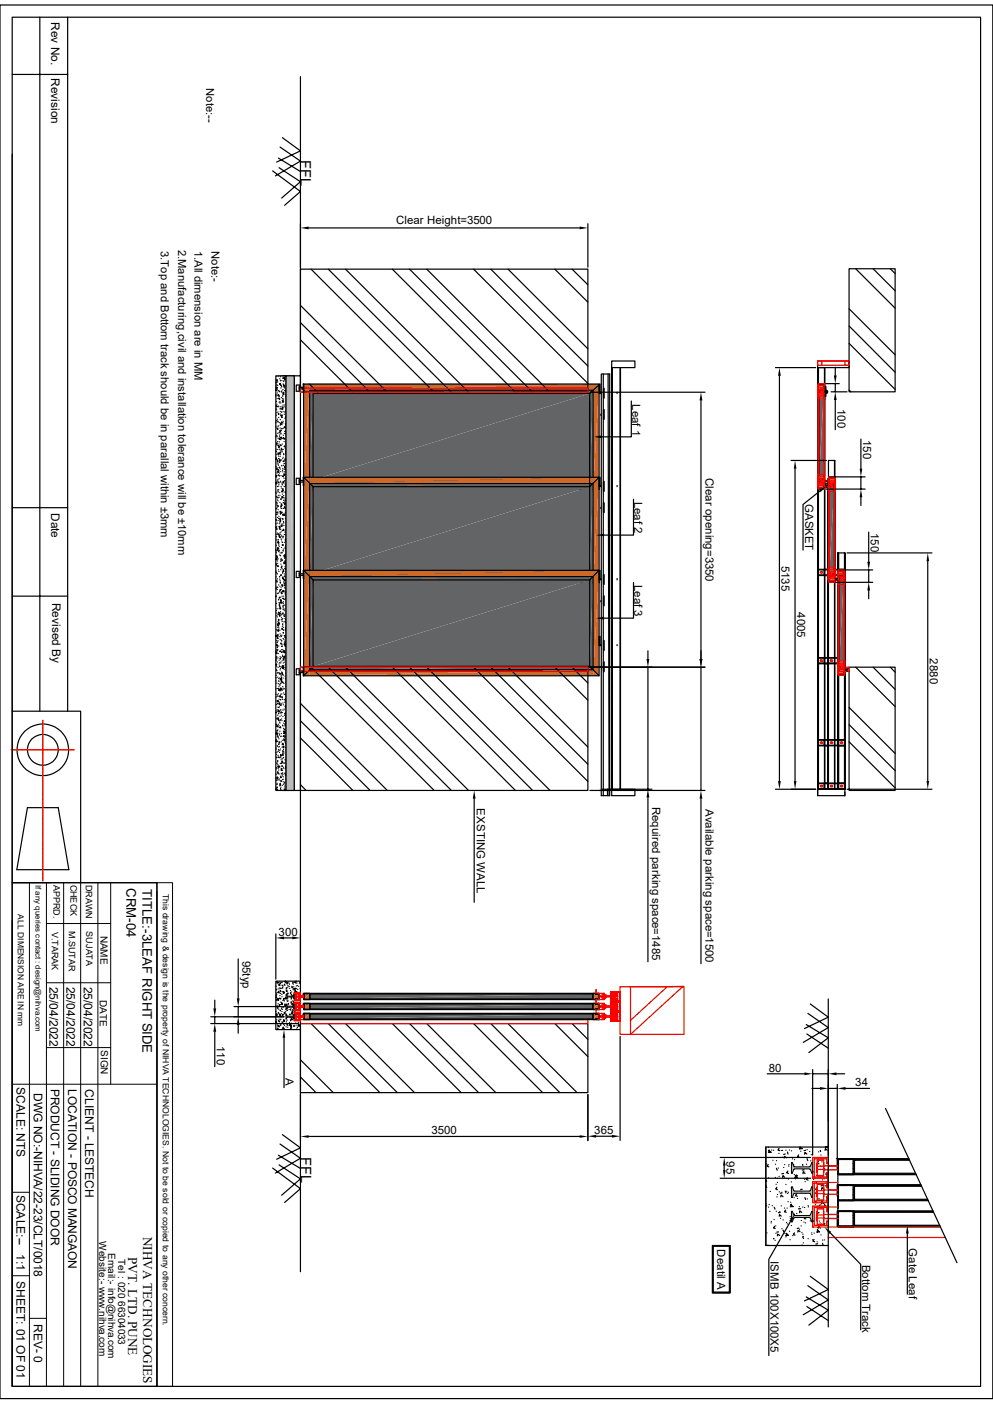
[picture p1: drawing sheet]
<svg xmlns="http://www.w3.org/2000/svg" width="210mm" height="297mm" viewBox="0 0 210 297" stroke-linecap="round" stroke-linejoin="round" font-family="sans-serif">
<defs><g id="words">
<g font-size="3.1">
<text x="63.6" y="33.8" transform="rotate(90 63.6 33.8)">FFL</text>
<text x="63.6" y="244.7" transform="rotate(90 63.6 244.7)">FFL</text>
</g>
<g font-size="2.8">
<text x="26.8" y="187.9" transform="rotate(90 26.8 187.9)">CRM-04</text>
<text x="30.1" y="188" transform="rotate(90 30.1 188)">TITLE:-3LEAF RIGHT SIDE</text>
<text x="30.3" y="261.6" transform="rotate(90 30.3 261.6)">NIHVA TECHNOLOGIES</text>
<text x="27.1" y="265.9" transform="rotate(90 27.1 265.9)">PVT. LTD. PUNE</text>
</g>
<g font-size="2.5">
<text x="10.8" y="4.7" transform="rotate(90 10.8 4.7)">Rev No.</text>
<text x="10.8" y="16.6" transform="rotate(90 10.8 16.6)">Revision</text>
<text x="10.8" y="108.5" transform="rotate(90 10.8 108.5)">Date</text>
<text x="11" y="127.5" transform="rotate(90 11 127.5)">Revised By</text>
<text x="10.5" y="208.7" transform="rotate(90 10.5 208.7)">25/04/2022</text>
<text x="14.1" y="208.7" transform="rotate(90 14.1 208.7)">25/04/2022</text>
<text x="17.7" y="208.7" transform="rotate(90 17.7 208.7)">25/04/2022</text>
<text x="3.5" y="230" transform="rotate(90 3.5 230)">SCALE: NTS</text>
<text x="7.2" y="231.2" transform="rotate(90 7.2 231.2)">DWG NO:-NIHVA/22-23/CLT/0018</text>
<text x="10.8" y="230.3" transform="rotate(90 10.8 230.3)">PRODUCT - SLIDING DOOR</text>
<text x="14.4" y="230.3" transform="rotate(90 14.4 230.3)">LOCATION - POSCO MANGAON</text>
<text x="18" y="230.4" transform="rotate(90 18 230.4)">CLIENT - LESTECH</text>
<text x="3.5" y="252.7" transform="rotate(90 3.5 252.7)">SCALE:--</text>
<text x="3.5" y="265.3" transform="rotate(90 3.5 265.3)">1:1</text>
<text x="3.5" y="271" transform="rotate(90 3.5 271)">SHEET: 01 OF 01</text>
<text x="7.2" y="280" transform="rotate(90 7.2 280)">REV- 0</text>
</g>
<g font-size="2.4">
<text x="43.6" y="18.6" transform="rotate(90 43.6 18.6)">Note:--</text>
<text x="83.8" y="47.3">Clear Height=3500</text>
<text x="34" y="53.1" transform="rotate(90 34 53.1)">3.Top and Bottom track should be in parallal within ±3mm</text>
<text x="37.7" y="52.8" transform="rotate(90 37.7 52.8)">2.Manufacturing,civil and installation tolerance will be ±10mm</text>
<text x="41.1" y="53" transform="rotate(90 41.1 53)">1.All dimension are in MM</text>
<text x="44.7" y="53.1" transform="rotate(90 44.7 53.1)">Note:-</text>
<text x="133.7" y="85.5" transform="rotate(90 133.7 85.5)">Leaf 1</text>
<text x="177.1" y="86.5" transform="rotate(90 177.1 86.5)">100</text>
<text x="182.5" y="93" transform="rotate(90 182.5 93)">150</text>
<text x="149.2" y="101.1" transform="rotate(90 149.2 101.1)">Clear opening=3350</text>
<text x="134.2" y="106.1" transform="rotate(90 134.2 106.1)">Leaf 2</text>
<text x="170.3" y="106.6" transform="rotate(90 170.3 106.6)">GASKET</text>
<text x="184.2" y="112.7" transform="rotate(90 184.2 112.7)">150</text>
<text x="165.3" y="119.7" transform="rotate(90 165.3 119.7)">5135</text>
<text x="134.2" y="123.7" transform="rotate(90 134.2 123.7)">Leaf 3</text>
<text x="168.6" y="129.5" transform="rotate(90 168.6 129.5)">4005</text>
<text x="196.7" y="139.3" transform="rotate(90 196.7 139.3)">2880</text>
<text x="100.9" y="171" transform="rotate(90 100.9 171)">EXSTING WALL</text>
<text x="138" y="170.6" transform="rotate(90 138 170.6)">Required parking space=1485</text>
<text x="149.2" y="171.1" transform="rotate(90 149.2 171.1)">Available parking space=1500</text>
<text x="58.9" y="198">300</text>
<text x="51.3" y="203.2" transform="rotate(90 51.3 203.2)">95typ</text>
<text x="45.9" y="221.3" transform="rotate(90 45.9 221.3)">110</text>
<text x="162.6" y="226.7">80</text>
<text x="60.4" y="228" transform="rotate(90 60.4 228)">A</text>
<text x="180.9" y="229.8">34</text>
<text x="91.2" y="239.9">3500</text>
<text x="125.7" y="239.9">365</text>
<text x="153.6" y="245.7" transform="rotate(90 153.6 245.7)">95</text>
<text x="151.7" y="264.3" transform="rotate(90 151.7 264.3)">Deatil A</text>
<text x="162.9" y="266.7" transform="rotate(90 162.9 266.7)">ISMB 100X100X5</text>
<text x="182.3" y="267.5" transform="rotate(90 182.3 267.5)">Bottom Track</text>
<text x="192.2" y="264.1" transform="rotate(90 192.2 264.1)">Gate Leaf</text>
</g>
<g font-size="2.1">
<text x="21.3" y="197.9" transform="rotate(90 21.3 197.9)">NAME</text>
<text x="21.1" y="211.5" transform="rotate(90 21.1 211.5)">DATE</text>
<text x="21.3" y="222.1" transform="rotate(90 21.3 222.1)">SIGN</text>
<text x="21" y="262.6" transform="rotate(90 21 262.6)">Website:- www.nihva.com</text>
<text x="22.9" y="265" transform="rotate(90 22.9 265)">Email:- info@nihva.com</text>
<text x="25" y="266.3" transform="rotate(90 25 266.3)">Tel : 020 66304033</text>
</g>
<g font-size="1.9">
<text x="11.3" y="187.2" transform="rotate(90 11.3 187.2)">APPRD.</text>
<text x="14.9" y="187.1" transform="rotate(90 14.9 187.1)">CHECK</text>
<text x="18.1" y="187.2" transform="rotate(90 18.1 187.2)">DRAWN</text>
<text x="11" y="197.1" transform="rotate(90 11 197.1)">V.TARAK</text>
<text x="14.6" y="196.9" transform="rotate(90 14.6 196.9)">M.SUTAR</text>
<text x="18.2" y="197" transform="rotate(90 18.2 197)">SUJATA</text>
</g>
<g font-size="1.8">
<text x="34.5" y="189.1" transform="rotate(90 34.5 189.1)">This drawing &amp; design is the property of NIHVA TECHNOLOGIES. Not to be sold or copied to any other concern.</text>
<text x="3.8" y="193.4" transform="rotate(90 3.8 193.4)">ALL DIMENSION ARE IN mm</text>
</g>
<text font-size="1.7" x="7.5" y="187.2" transform="rotate(90 7.5 187.2)">If any queries contact : design@nihva.com</text>
</g></defs>
<g fill="#cd6928">
<path d="M125.4 81.2h1.3l-1.3 22.3z"/>
<path d="M126.7 81.2v22.3h-1.3z"/>
<path d="M65.5 102.3h59.9l-59.9 1.2z"/>
<path d="M65.5 103.5l59.9-1.2v1.2z"/>
<path d="M65.5 81.2h59.9l-59.9 1.3z"/>
<path d="M65.5 82.5l59.9-1.3v1.3z"/>
<path d="M64.2 81.2h1.3l-1.3 22.3z"/>
<path d="M65.5 81.2v22.3h-1.3z"/>
</g>
<path d="M64.2 81.2h62.5v22.3h-62.5z" fill="none" stroke="#000" stroke-width=".25"/>
<g fill="#636466">
<path d="M124.7 82.5h.7l-.7 19.8z"/>
<path d="M125.4 82.5v19.8h-.7z"/>
<path d="M66.2 101.6h58.5l-58.5 .7z"/>
<path d="M66.2 102.3l58.5-.7v.7z"/>
<path d="M66.2 83.2h58.5l-58.5 18.4z"/>
<path d="M66.2 101.6l58.5-18.4v18.4z"/>
<path d="M66.2 82.5h58.5l-58.5 .7z"/>
<path d="M66.2 83.2l58.5-.7v.7z"/>
<path d="M65.5 82.5h.7l-.7 19.8z"/>
<path d="M66.2 82.5v19.8h-.7z"/>
</g>
<path d="M65.4 81.2l2 2M65.5 82.5h59.9v19.8h-59.9zM126.7 81.4l-2 1.8h-58.5v18.4h58.5v-18.4M66.2 101.6l-2 1.9M124.7 101.6l2 1.9" fill="none" stroke="#000" stroke-width=".25"/>
<g fill="#cd6928">
<path d="M125.4 101h1.3l-1.3 22.3z"/>
<path d="M126.7 101v22.3h-1.3z"/>
<path d="M65.5 122h59.9l-59.9 1.3z"/>
<path d="M65.5 123.3l59.9-1.3v1.3z"/>
<path d="M65.5 101h59.9l-59.9 1.3z"/>
<path d="M65.5 102.3l59.9-1.3v1.3z"/>
<path d="M64.2 101h1.3l-1.3 22.3z"/>
<path d="M65.5 101v22.3h-1.3z"/>
</g>
<path d="M64.2 101h62.5v22.3h-62.5z" fill="none" stroke="#000" stroke-width=".25"/>
<g fill="#636466">
<path d="M124.7 102.3h.7l-.7 19.7z"/>
<path d="M125.4 102.3v19.7h-.7z"/>
<path d="M66.2 121.3h58.5l-58.5 .7z"/>
<path d="M66.2 122l58.5-.7v.7z"/>
<path d="M66.2 102.3h58.5l-58.5 .7z"/>
<path d="M66.2 103l58.5-.7v.7z"/>
<path d="M65.5 102.3h.7l-.7 19.7z"/>
<path d="M66.2 102.3v19.7h-.7z"/>
</g>
<path d="M65.5 102.3h59.9v19.7h-59.9z" fill="none" stroke="#000" stroke-width=".25"/>
<g fill="#636466">
<path d="M66.2 103h58.5l-58.5 18.3z"/>
<path d="M66.2 121.3l58.5-18.3v18.3z"/>
</g>
<path d="M64.2 101l2 2M126.7 101l-2 2h-58.5v18.3h58.5v-18.3M66.2 121.3l-2 2M124.7 121.3l2 2" fill="none" stroke="#000" stroke-width=".25"/>
<g fill="#cd6928">
<path d="M125.4 120.6h1.3l-1.3 22.4z"/>
<path d="M126.7 120.6v22.4h-1.3z"/>
<path d="M65.5 141.7h59.9l-59.9 1.3z"/>
<path d="M65.5 143l59.9-1.3v1.3z"/>
<path d="M65.5 120.6h59.9l-59.9 1.4z"/>
<path d="M65.5 122l59.9-1.4v1.4z"/>
<path d="M64.2 120.6h1.3l-1.3 22.4z"/>
<path d="M65.5 120.6v22.4h-1.3z"/>
</g>
<path d="M64.2 120.6h62.5v22.4h-62.5z" fill="none" stroke="#000" stroke-width=".25"/>
<g fill="#636466">
<path d="M124.7 122h.7l-.7 19.7z"/>
<path d="M125.4 122v19.7h-.7z"/>
<path d="M66.2 141h58.5l-58.5 .7z"/>
<path d="M66.2 141.7l58.5-.7v.7z"/>
<path d="M66.2 122h58.5l-58.5 .7z"/>
<path d="M66.2 122.7l58.5-.7v.7z"/>
<path d="M65.5 122h.7l-.7 19.7z"/>
<path d="M66.2 122v19.7h-.7z"/>
</g>
<path d="M65.5 122h59.9v19.7h-59.9z" fill="none" stroke="#000" stroke-width=".25"/>
<g fill="#636466">
<path d="M66.2 122.7h58.5l-58.5 18.3z"/>
<path d="M66.2 141l58.5-18.3v18.3z"/>
</g>
<g fill="none" stroke="#000" stroke-width=".25">
<path d="M63.5 56.9h60.8v26.1h-60.8zM65.8 56.9l26 26.1M69.4 56.9l26.1 26.1M73.1 56.9l26 26.1M83 56.9l26 26.1M86.6 56.9l26 26.1M90.3 56.9l26 26.1M100.2 56.9l24.1 24.2M103.8 56.9l20.5 20.5M107.4 56.9l16.9 16.9M117.3 56.9l7 7M121 56.9l3.3 3.3"/>
<path d="M63.5 64.6l18.4 18.4M63.5 68.2l14.8 14.8M63.5 71.9l11.1 11.1M63.5 81.8l1.2 1.2M64.2 120.6l2 2.1M126.7 120.6l-2 2.1h-58.5v18.3h58.5v-18.3M63.5 141.1h60.8v26.1h-60.8zM63.5 148.8l18.4 18.4M63.5 152.5l14.8 14.7M63.5 156.1l11.1 11.1M65.8 141.1l26 26.1M66.2 141l-2 2"/>
<path d="M69.4 141.1l26.1 26.1M73.1 141.1l26 26.1M83 141.1l26 26.1M86.6 141.1l26 26.1M90.3 141.1l26 26.1M100.2 141.1l24.1 24.2M103.8 141.1l20.5 20.6M107.4 141.1l16.9 16.9M117.3 141.1l7 7M121 141.1l3.3 3.4M124.7 141l2 2M63.5 166l1.2 1.2"/>
<path d="M63.5 216.5h60.8v14.6h-60.8zM65.8 216.5l14.5 14.6M69.4 216.5l14.6 14.6M73.1 216.5l14.6 14.6M83 216.5l14.5 14.6M86.6 216.5l14.6 14.6M90.3 216.5l14.6 14.6M100.2 216.5l14.6 14.6M103.8 216.5l14.6 14.6M107.4 216.5l14.6 14.6M117.3 216.5l7 7M121 216.5l3.3 3.4"/>
<path d="M63.5 224.2l7 6.9M63.5 227.8l3.3 3.3"/>
</g>
<path d="M63.5 215.7h60.8v.8h-60.8z" fill="none" stroke="#f00" stroke-width=".25"/>
<g fill="#cd6928">
<path d="M126.7 214.4v1.3z"/>
<path d="M125.3 214.4h1.4l-1.4 1.2z"/>
<path d="M125.3 215.6l1.4-1.2v1.2z"/>
<path d="M125.3 214.4h1.4z"/>
</g>
<path d="M65.6 215.6h59.7M66.2 214.5h59.1" fill="none" stroke="#cd6928" stroke-width=".21"/>
<g fill="#cd6928">
<path d="M65.6 214.4h.6z"/>
<path d="M65.6 214.5l.6-.1z"/>
</g>
<path d="M65.6 215.7h61.1M65.6 214.4h59.7" fill="none" stroke="#cd6928" stroke-width=".21"/>
<g fill="#cd6928">
<path d="M65.5 214.4v1.2z"/>
<path d="M65.6 214.4l-.1 1.2z"/>
<path d="M64.3 215.6h1.2z"/>
<path d="M64.3 215.7l1.2-.1z"/>
<path d="M64.3 214.4h1.1l-1.1 1.2z"/>
<path d="M65.4 214.4v1.2h-1.1z"/>
<path d="M64.3 214.4h1.1z"/>
<path d="M64.2 214.4v1.3z"/>
<path d="M64.3 214.4l-.1 1.3z"/>
</g>
<g fill="none" stroke="#000" stroke-width=".25">
<path d="M64.2 214.4h62.5v1.3h-62.5zM64.2 214.4h1.3v1.3h-1.3zM64.3 215.4v.2h.2M64.3 214.8v.2M64.3 215.1v.2M64.5 214.4h-.2v.2M64.6 215.6h.2M64.8 214.4h-.2M64.9 215.6h.2M65.1 214.4h-.2M65.2 215.6h.6M65.4 214.4h-.2h.2v.2"/>
<path d="M65.4 214.8v.2M65.4 215.1v.2M65.4 215.4v.2M65.5 215.1v.5M65.6 214.4h.2M65.6 215.1v.5h.6M65.7 214.5h-.2v.4M65.9 215.6h.5M65.9 214.4h.2M66 214.5h.2h-.6v.4M66.2 214.4h.2M66.5 215.6h.3"/>
<path d="M66.5 214.4h.3M66.8 215.6h.3M66.8 214.4h.3M67.2 215.6h.2M67.2 214.4h.2M67.5 215.6h.2M67.5 214.4h.2M67.9 215.6h.2M67.9 214.4h.2M68.2 215.6h.2M68.2 214.4h.2M68.5 215.6h.2"/>
<path d="M68.5 214.4h.2M68.8 215.6h.2M68.8 214.4h.2M69.1 215.6h.2M69.1 214.4h.2M69.5 215.6h.2M69.5 214.4h.2M69.8 215.6h.2M69.8 214.4h.2M70.1 215.6h.2M70.1 214.4h.2M70.4 215.6h.3"/>
<path d="M70.4 214.4h.3M70.8 215.6h.2M70.8 214.4h.2M71.1 215.6h.2M71.1 214.4h.2M71.4 215.6h.2M71.4 214.4h.2M71.8 215.6h.2M71.8 214.4h.2M72.1 215.6h.2M72.1 214.4h.2M72.4 215.6h.2"/>
<path d="M72.4 214.4h.2M72.7 215.6h.2M72.7 214.4h.2M73.1 215.6h.2M73.1 214.4h.2M73.4 215.6h.2M73.4 214.4h.2M73.7 215.6h.2M73.7 214.4h.2M74 215.6h.3M74 214.4h.3M74.3 215.6h.2"/>
<path d="M74.3 214.4h.2M74.7 215.6h.2M74.7 214.4h.2M75 215.6h.2M75 214.4h.2M75.3 215.6h.3M75.3 214.4h.3M75.6 215.6h.3M75.6 214.4h.3M76 215.6h.2M76 214.4h.2M76.3 215.6h.2"/>
<path d="M76.3 214.4h.2M76.6 215.6h.2M76.6 214.4h.2M77 215.6h.2M77 214.4h.2M77.3 215.6h.2M77.3 214.4h.2M77.6 215.6h.2M77.6 214.4h.2M77.9 215.6h.2M77.9 214.4h.2M78.3 215.6h.2"/>
<path d="M78.3 214.4h.2M78.6 215.6h.2M78.6 214.4h.2M78.9 215.6h.2M78.9 214.4h.2M79.2 215.6h.3M79.2 214.4h.3M79.5 215.6h.3M79.5 214.4h.3M79.9 215.6h.2M79.9 214.4h.2M80.2 215.6h.2"/>
<path d="M80.2 214.4h.2M80.6 215.6h.2M80.6 214.4h.2M80.9 215.6h.2M80.9 214.4h.2M81.2 215.6h.2M81.2 214.4h.2M81.5 215.6h.2M81.5 214.4h.2M81.8 215.6h.2M81.8 214.4h.2M82.2 215.6h.2"/>
<path d="M82.2 214.4h.2M82.5 215.6h.2M82.5 214.4h.2M82.8 215.6h.2M82.8 214.4h.2M83.1 215.6h.3M83.1 214.4h.3M83.5 215.6h.2M83.5 214.4h.2M83.8 215.6h.2M83.8 214.4h.2M84.1 215.6h.2"/>
<path d="M84.1 214.4h.2M84.5 215.6h.2M84.5 214.4h.2M84.8 215.6h.2M84.8 214.4h.2M85.1 214.4h.2M85.1 215.6h.2M85.4 214.4h.2M85.4 215.6h.2M85.8 214.4h.2M85.8 215.6h.2M86.1 214.4h.2"/>
<path d="M86.1 215.6h.2M86.4 214.4h.2M86.4 215.6h.2M86.7 214.4h.3M86.7 215.6h.3M87 214.4h.2M87 215.6h.2M87.4 214.4h.2M87.4 215.6h.2M87.7 214.4h.2M87.7 215.6h.2M88 214.4h.3"/>
<path d="M88 215.6h.3M88.3 214.4h.3M88.3 215.6h.3M88.7 214.4h.2M88.7 215.6h.2M89 214.4h.2M89 215.6h.2M89.3 214.4h.2M89.3 215.6h.2M89.7 214.4h.2M89.7 215.6h.2M90 214.4h.2"/>
<path d="M90 215.6h.2M90.3 214.4h.2M90.3 215.6h.2M90.6 214.4h.2M90.6 215.6h.2M91 214.4h.2M91 215.6h.2M91.3 214.4h.2M91.3 215.6h.2M91.6 214.4h.2M91.6 215.6h.2M91.9 214.4h.3"/>
<path d="M91.9 215.6h.3M92.2 214.4h.3M92.2 215.6h.3M92.6 214.4h.2M92.6 215.6h.2M92.9 214.4h.2M92.9 215.6h.2M93.2 214.4h.3M93.2 215.6h.3M93.6 214.4h.2M93.6 215.6h.2M93.9 214.4h.2"/>
<path d="M93.9 215.6h.2M94.2 214.4h.2M94.2 215.6h.2M94.5 214.4h.2M94.5 215.6h.2M94.9 214.4h.2M94.9 215.6h.2M95.2 214.4h.2M95.2 215.6h.2M95.5 214.4h.2M95.5 215.6h.2M95.8 214.4h.3"/>
<path d="M95.8 215.6h.3M96.2 214.4h.2M96.2 215.6h.2M96.5 214.4h.2M96.5 215.6h.2M96.8 214.4h.2M96.8 215.6h.2M97.2 214.4h.2M97.2 215.6h.2M97.5 214.4h.2M97.5 215.6h.2M97.8 214.4h.2"/>
<path d="M97.8 215.6h.2M98.1 214.4h.2M98.1 215.6h.2M98.5 214.4h.2M98.5 215.6h.2M98.8 214.4h.2M98.8 215.6h.2M99.1 214.4h.2M99.1 215.6h.2M99.4 214.4h.3M99.4 215.6h.3M99.7 214.4h.2"/>
<path d="M99.7 215.6h.2M100.1 214.4h.2M100.1 215.6h.2M100.4 214.4h.2M100.4 215.6h.2M100.7 214.4h.3M100.7 215.6h.3M101 214.4h.3M101 215.6h.3M101.4 214.4h.2M101.4 215.6h.2M101.7 214.4h.2"/>
<path d="M101.7 215.6h.2M102 214.4h.2M102 215.6h.2M102.4 214.4h.2M102.4 215.6h.2M102.7 214.4h.2M102.7 215.6h.2M103 214.4h.2M103 215.6h.2M103.3 214.4h.2M103.3 215.6h.2M103.7 214.4h.2"/>
<path d="M103.7 215.6h.2M104 214.4h.2M104 215.6h.2M104.3 214.4h.2M104.3 215.6h.2M104.6 214.4h.3M104.6 215.6h.3M104.9 214.4h.3M104.9 215.6h.3M105.3 214.4h.2M105.3 215.6h.2M105.6 214.4h.2"/>
<path d="M105.6 215.6h.2M105.9 214.4h.3M105.9 215.6h.3M106.3 215.6h.2M106.3 214.4h.2M106.6 215.6h.2M106.6 214.4h.2M106.9 215.6h.2M106.9 214.4h.2M107.2 215.6h.2M107.2 214.4h.2M107.6 215.6h.2"/>
<path d="M107.6 214.4h.2M107.9 215.6h.2M107.9 214.4h.2M108.2 215.6h.2M108.2 214.4h.2M108.5 215.6h.3M108.5 214.4h.3M108.9 215.6h.2M108.9 214.4h.2M109.2 215.6h.2M109.2 214.4h.2M109.5 215.6h.2"/>
<path d="M109.5 214.4h.2M109.9 215.6h.2M109.9 214.4h.2M110.2 215.6h.2M110.2 214.4h.2M110.5 215.6h.2M110.5 214.4h.2M110.8 215.6h.2M110.8 214.4h.2M111.2 215.6h.2M111.2 214.4h.2M111.5 215.6h.2"/>
<path d="M111.5 214.4h.2M111.8 215.6h.2M111.8 214.4h.2M112.1 215.6h.3M112.1 214.4h.3M112.4 215.6h.2M112.4 214.4h.2M112.8 215.6h.2M112.8 214.4h.2M113.1 215.6h.2M113.1 214.4h.2M113.4 215.6h.3"/>
<path d="M113.4 214.4h.3M113.7 215.6h.3M113.7 214.4h.3M114.1 215.6h.2M114.1 214.4h.2M114.4 215.6h.2M114.4 214.4h.2M114.7 215.6h.2M114.7 214.4h.2M115.1 215.6h.2M115.1 214.4h.2M115.4 215.6h.2"/>
<path d="M115.4 214.4h.2M115.7 215.6h.2M115.7 214.4h.2M116 215.6h.2M116 214.4h.2M116.4 215.6h.2M116.4 214.4h.2M116.7 215.6h.2M116.7 214.4h.2M117 215.6h.2M117 214.4h.2M117.3 215.6h.3"/>
<path d="M117.3 214.4h.3M117.6 215.6h.3M117.6 214.4h.3M118 215.6h.2M118 214.4h.2M118.3 215.6h.2M118.3 214.4h.2M118.6 215.6h.3M118.6 214.4h.3M119 215.6h.2M119 214.4h.2M119.3 215.6h.2"/>
<path d="M119.3 214.4h.2M119.6 215.6h.2M119.6 214.4h.2M119.9 215.6h.2M119.9 214.4h.2M120.3 215.6h.2M120.3 214.4h.2M120.6 215.6h.2M120.6 214.4h.2M120.9 215.6h.2M120.9 214.4h.2M121.2 215.6h.3"/>
<path d="M121.2 214.4h.3M121.6 215.6h.2M121.6 214.4h.2M121.9 215.6h.2M121.9 214.4h.2M122.2 215.6h.2M122.2 214.4h.2M122.6 215.6h.2M122.6 214.4h.2M122.9 215.6h.2M122.9 214.4h.2M123.2 215.6h.2"/>
<path d="M123.2 214.4h.2M123.5 215.6h.2M123.5 214.4h.2M123.9 215.6h.2M123.9 214.4h.2M124.2 215.6h.2M124.2 214.4h.2M124.5 215.6h.2M124.5 214.4h.2M124.8 215.6h.3M124.8 214.4h.3M125.1 215.6h.2"/>
<path d="M125.1 214.4h.2M125.4 214.4h1.3v1.3h-1.3zM125.5 215.6h.2M125.5 214.4h.2M125.8 215.6h.5M125.8 214.4h.2M126.1 214.4h.2M126.2 214.5h-.3h.7v.4M126.4 214.5h.2v1.1M126.4 214.4h.3v.2M126.6 215.1v.5h-.7M126.7 215.4v.2h-.3"/>
<path d="M126.7 214.8v.2M126.7 215.1v.2"/>
</g>
<g fill="#636466">
<path d="M65.6 214.5h59.7l-59.7 1.1z"/>
<path d="M65.6 215.6l59.7-1.1v1.1z"/>
</g>
<path d="M129.4 76.4h4.9v1.4h-4.9zM129.4 77.8v90.5h4.9v-1.3h-4.9M129.5 77.8v89.2M131.1 77.8v89.2M131.2 77.8v89.2M129.2 167h-.7v1.3M65.6 214.5h59.7v1.1h-59.7z" fill="none" stroke="#000" stroke-width=".25"/>
<g fill="#cd6928">
<path d="M126.7 212.3v1.3z"/>
<path d="M125.3 212.3h1.4l-1.4 1.2z"/>
<path d="M125.3 213.5l1.4-1.2v1.2z"/>
<path d="M125.3 212.3h1.4z"/>
</g>
<path d="M65.6 213.5h59.7M66.2 212.3h59.1" fill="none" stroke="#cd6928" stroke-width=".21"/>
<g fill="#cd6928">
<path d="M65.6 212.3h.6z"/>
<path d="M65.6 212.4l.6-.1z"/>
</g>
<path d="M65.6 213.6h61.1M65.6 212.3h59.7" fill="none" stroke="#cd6928" stroke-width=".21"/>
<g fill="#cd6928">
<path d="M65.5 212.3v1.2z"/>
<path d="M65.6 212.3l-.1 1.2z"/>
<path d="M64.3 213.5h1.2z"/>
<path d="M64.3 213.6l1.2-.1z"/>
<path d="M64.3 212.3h1.1l-1.1 1.2z"/>
<path d="M65.4 212.3v1.2h-1.1z"/>
<path d="M64.3 212.3h1.1z"/>
<path d="M64.2 212.3v1.3z"/>
<path d="M64.3 212.3l-.1 1.3z"/>
</g>
<g fill="none" stroke="#000" stroke-width=".25">
<path d="M64.2 212.3h62.5v1.3h-62.5zM64.2 212.3h1.3v1.3h-1.3zM64.3 213.3v.2h.2M64.3 212.6v.3M64.3 213v.2M64.5 212.3h-.2v.2M64.6 213.5h.2M64.8 212.3h-.2M64.9 213.5h.2M65.1 212.3h-.2M65.2 213.5h.6M65.4 212.3h-.2h.2v.2"/>
<path d="M65.4 212.6v.3M65.4 213v.2M65.4 213.3v.2M65.5 213v.5M65.6 212.3h.2M65.6 213v.4l.6 .1M65.7 212.3h-.2v.5M65.9 213.5h.5M65.9 212.3h.2M66 212.3l.2 .1h-.6v.4M66.2 212.3h.2M66.5 213.5h.3"/>
<path d="M66.5 212.3h.3M66.8 213.5h.3M66.8 212.3h.3M67.2 213.5h.2M67.2 212.3h.2M67.5 213.5h.2M67.5 212.3h.2M67.9 213.5h.2M67.9 212.3h.2M68.2 213.5h.2M68.2 212.3h.2M68.5 213.5h.2"/>
<path d="M68.5 212.3h.2M68.8 213.5h.2M68.8 212.3h.2M69.1 213.5h.2M69.1 212.3h.2M69.5 213.5h.2M69.5 212.3h.2M69.8 213.5h.2M69.8 212.3h.2M70.1 213.5h.2M70.1 212.3h.2M70.4 213.5h.3"/>
<path d="M70.4 212.3h.3M70.8 213.5h.2M70.8 212.3h.2M71.1 213.5h.2M71.1 212.3h.2M71.4 213.5h.2M71.4 212.3h.2M71.8 213.5h.2M71.8 212.3h.2M72.1 213.5h.2M72.1 212.3h.2M72.4 213.5h.2"/>
<path d="M72.4 212.3h.2M72.7 213.5h.2M72.7 212.3h.2M73.1 213.5h.2M73.1 212.3h.2M73.4 213.5h.2M73.4 212.3h.2M73.7 213.5h.2M73.7 212.3h.2M74 213.5h.3M74 212.3h.3M74.3 213.5h.2"/>
<path d="M74.3 212.3h.2M74.7 213.5h.2M74.7 212.3h.2M75 213.5h.2M75 212.3h.2M75.3 213.5h.3M75.3 212.3h.3M75.6 213.5h.3M75.6 212.3h.3M76 213.5h.2M76 212.3h.2M76.3 213.5h.2"/>
<path d="M76.3 212.3h.2M76.6 213.5h.2M76.6 212.3h.2M77 213.5h.2M77 212.3h.2M77.3 213.5h.2M77.3 212.3h.2M77.6 213.5h.2M77.6 212.3h.2M77.9 213.5h.2M77.9 212.3h.2M78.3 213.5h.2"/>
<path d="M78.3 212.3h.2M78.6 213.5h.2M78.6 212.3h.2M78.9 213.5h.2M78.9 212.3h.2M79.2 213.5h.3M79.2 212.3h.3M79.5 213.5h.3M79.5 212.3h.3M79.9 213.5h.2M79.9 212.3h.2M80.2 213.5h.2"/>
<path d="M80.2 212.3h.2M80.6 213.5h.2M80.6 212.3h.2M80.9 213.5h.2M80.9 212.3h.2M81.2 213.5h.2M81.2 212.3h.2M81.5 213.5h.2M81.5 212.3h.2M81.8 213.5h.2M81.8 212.3h.2M82.2 213.5h.2"/>
<path d="M82.2 212.3h.2M82.5 213.5h.2M82.5 212.3h.2M82.8 213.5h.2M82.8 212.3h.2M83.1 213.5h.3M83.1 212.3h.3M83.5 213.5h.2M83.5 212.3h.2M83.8 213.5h.2M83.8 212.3h.2M84.1 213.5h.2"/>
<path d="M84.1 212.3h.2M84.5 213.5h.2M84.5 212.3h.2M84.8 213.5h.2M84.8 212.3h.2M85.1 212.3h.2M85.1 213.5h.2M85.4 212.3h.2M85.4 213.5h.2M85.8 212.3h.2M85.8 213.5h.2M86.1 212.3h.2"/>
<path d="M86.1 213.5h.2M86.4 212.3h.2M86.4 213.5h.2M86.7 212.3h.3M86.7 213.5h.3M87 212.3h.2M87 213.5h.2M87.4 212.3h.2M87.4 213.5h.2M87.7 212.3h.2M87.7 213.5h.2M88 212.3h.3"/>
<path d="M88 213.5h.3M88.3 212.3h.3M88.3 213.5h.3M88.7 212.3h.2M88.7 213.5h.2M89 212.3h.2M89 213.5h.2M89.3 212.3h.2M89.3 213.5h.2M89.7 212.3h.2M89.7 213.5h.2M90 212.3h.2"/>
<path d="M90 213.5h.2M90.3 212.3h.2M90.3 213.5h.2M90.6 212.3h.2M90.6 213.5h.2M91 212.3h.2M91 213.5h.2M91.3 212.3h.2M91.3 213.5h.2M91.6 212.3h.2M91.6 213.5h.2M91.9 212.3h.3"/>
<path d="M91.9 213.5h.3M92.2 212.3h.3M92.2 213.5h.3M92.6 212.3h.2M92.6 213.5h.2M92.9 212.3h.2M92.9 213.5h.2M93.2 212.3h.3M93.2 213.5h.3M93.6 212.3h.2M93.6 213.5h.2M93.9 212.3h.2"/>
<path d="M93.9 213.5h.2M94.2 212.3h.2M94.2 213.5h.2M94.5 212.3h.2M94.5 213.5h.2M94.9 212.3h.2M94.9 213.5h.2M95.2 212.3h.2M95.2 213.5h.2M95.5 212.3h.2M95.5 213.5h.2M95.8 212.3h.3"/>
<path d="M95.8 213.5h.3M96.2 212.3h.2M96.2 213.5h.2M96.5 212.3h.2M96.5 213.5h.2M96.8 212.3h.2M96.8 213.5h.2M97.2 212.3h.2M97.2 213.5h.2M97.5 212.3h.2M97.5 213.5h.2M97.8 212.3h.2"/>
<path d="M97.8 213.5h.2M98.1 212.3h.2M98.1 213.5h.2M98.5 212.3h.2M98.5 213.5h.2M98.8 212.3h.2M98.8 213.5h.2M99.1 212.3h.2M99.1 213.5h.2M99.4 212.3h.3M99.4 213.5h.3M99.7 212.3h.2"/>
<path d="M99.7 213.5h.2M100.1 212.3h.2M100.1 213.5h.2M100.4 212.3h.2M100.4 213.5h.2M100.7 212.3h.3M100.7 213.5h.3M101 212.3h.3M101 213.5h.3M101.4 212.3h.2M101.4 213.5h.2M101.7 212.3h.2"/>
<path d="M101.7 213.5h.2M102 212.3h.2M102 213.5h.2M102.4 212.3h.2M102.4 213.5h.2M102.7 212.3h.2M102.7 213.5h.2M103 212.3h.2M103 213.5h.2M103.3 212.3h.2M103.3 213.5h.2M103.7 212.3h.2"/>
<path d="M103.7 213.5h.2M104 212.3h.2M104 213.5h.2M104.3 212.3h.2M104.3 213.5h.2M104.6 212.3h.3M104.6 213.5h.3M104.9 212.3h.3M104.9 213.5h.3M105.3 212.3h.2M105.3 213.5h.2M105.6 212.3h.2"/>
<path d="M105.6 213.5h.2M105.9 212.3h.3M105.9 213.5h.3M106.3 213.5h.2M106.3 212.3h.2M106.6 213.5h.2M106.6 212.3h.2M106.9 213.5h.2M106.9 212.3h.2M107.2 213.5h.2M107.2 212.3h.2M107.6 213.5h.2"/>
<path d="M107.6 212.3h.2M107.9 213.5h.2M107.9 212.3h.2M108.2 213.5h.2M108.2 212.3h.2M108.5 213.5h.3M108.5 212.3h.3M108.9 213.5h.2M108.9 212.3h.2M109.2 213.5h.2M109.2 212.3h.2M109.5 213.5h.2"/>
<path d="M109.5 212.3h.2M109.9 213.5h.2M109.9 212.3h.2M110.2 213.5h.2M110.2 212.3h.2M110.5 213.5h.2M110.5 212.3h.2M110.8 213.5h.2M110.8 212.3h.2M111.2 213.5h.2M111.2 212.3h.2M111.5 213.5h.2"/>
<path d="M111.5 212.3h.2M111.8 213.5h.2M111.8 212.3h.2M112.1 213.5h.3M112.1 212.3h.3M112.4 213.5h.2M112.4 212.3h.2M112.8 213.5h.2M112.8 212.3h.2M113.1 213.5h.2M113.1 212.3h.2M113.4 213.5h.3"/>
<path d="M113.4 212.3h.3M113.7 213.5h.3M113.7 212.3h.3M114.1 213.5h.2M114.1 212.3h.2M114.4 213.5h.2M114.4 212.3h.2M114.7 213.5h.2M114.7 212.3h.2M115.1 213.5h.2M115.1 212.3h.2M115.4 213.5h.2"/>
<path d="M115.4 212.3h.2M115.7 213.5h.2M115.7 212.3h.2M116 213.5h.2M116 212.3h.2M116.4 213.5h.2M116.4 212.3h.2M116.7 213.5h.2M116.7 212.3h.2M117 213.5h.2M117 212.3h.2M117.3 213.5h.3"/>
<path d="M117.3 212.3h.3M117.6 213.5h.3M117.6 212.3h.3M118 213.5h.2M118 212.3h.2M118.3 213.5h.2M118.3 212.3h.2M118.6 213.5h.3M118.6 212.3h.3M119 213.5h.2M119 212.3h.2M119.3 213.5h.2"/>
<path d="M119.3 212.3h.2M119.6 213.5h.2M119.6 212.3h.2M119.9 213.5h.2M119.9 212.3h.2M120.3 213.5h.2M120.3 212.3h.2M120.6 213.5h.2M120.6 212.3h.2M120.9 213.5h.2M120.9 212.3h.2M121.2 213.5h.3"/>
<path d="M121.2 212.3h.3M121.6 213.5h.2M121.6 212.3h.2M121.9 213.5h.2M121.9 212.3h.2M122.2 213.5h.2M122.2 212.3h.2M122.6 213.5h.2M122.6 212.3h.2M122.9 213.5h.2M122.9 212.3h.2M123.2 213.5h.2"/>
<path d="M123.2 212.3h.2M123.5 213.5h.2M123.5 212.3h.2M123.9 213.5h.2M123.9 212.3h.2M124.2 213.5h.2M124.2 212.3h.2M124.5 213.5h.2M124.5 212.3h.2M124.8 213.5h.3M124.8 212.3h.3M125.1 213.5h.2"/>
<path d="M125.1 212.3h.2M125.4 212.3h1.3v1.3h-1.3zM125.5 213.5h.2M125.5 212.3h.2M125.8 213.5h.5M125.8 212.3h.2M126.1 212.3h.2M126.2 212.3l-.3 .1h.7v.4M126.4 212.3h.2v1.2M126.4 212.3h.3v.2M126.6 213v.4l-.7 .1M126.7 213.3v.2h-.3"/>
<path d="M126.7 212.6v.3M126.7 213v.2"/>
</g>
<g fill="#636466">
<path d="M65.6 212.4h59.7l-59.7 1z"/>
<path d="M65.6 213.4l59.7-1v1z"/>
</g>
<path d="M65.6 212.4h59.7v1h-59.7z" fill="none" stroke="#000" stroke-width=".25"/>
<g fill="#cd6928">
<path d="M126.7 210.1v1.4z"/>
<path d="M125.3 210.2h1.4l-1.4 1.2z"/>
<path d="M125.3 211.4l1.4-1.2v1.2z"/>
<path d="M125.3 210.1h1.4z"/>
<path d="M125.3 210.2l1.4-.1z"/>
</g>
<path d="M65.6 211.4h59.7M66.2 210.2h59.1" fill="none" stroke="#cd6928" stroke-width=".21"/>
<g fill="#cd6928">
<path d="M65.6 210.2h.6z"/>
<path d="M65.6 210.3l.6-.1z"/>
</g>
<path d="M65.6 211.4h61.1M65.6 210.2h59.7" fill="none" stroke="#cd6928" stroke-width=".21"/>
<g fill="#cd6928">
<path d="M65.5 210.2v1.2z"/>
<path d="M65.6 210.2l-.1 1.2z"/>
<path d="M64.3 211.4h1.2z"/>
<path d="M64.3 211.5l1.2-.1z"/>
<path d="M64.3 210.2h1.1l-1.1 1.2z"/>
<path d="M65.4 210.2v1.2h-1.1z"/>
<path d="M64.3 210.1h1.1z"/>
<path d="M64.3 210.2l1.1-.1z"/>
<path d="M64.2 210.1v1.4z"/>
<path d="M64.3 210.1l-.1 1.4z"/>
</g>
<g fill="none" stroke="#000" stroke-width=".25">
<path d="M64.2 210.1h62.5v1.4h-62.5zM64.2 210.1h1.3v1.4h-1.3zM64.3 211.2v.2h.2M64.3 210.5v.2M64.3 210.9v.2M64.5 210.2h-.2v.2M64.6 211.4h.2M64.8 210.2h-.2M64.9 211.4h.2M65.1 210.2h-.2M65.2 211.4h.6M65.4 210.2h-.2h.2v.2"/>
<path d="M65.4 210.5v.2M65.4 210.9v.2M65.4 211.2v.2M65.5 210.9v.5M65.6 210.2h.2M65.6 210.9v.4l.6 .1M65.7 210.2h-.2v.5M65.9 211.4h.5M65.9 210.2h.2M66 210.2l.2 .1h-.6v.4M66.2 210.2h.2M66.5 211.4h.3"/>
<path d="M66.5 210.2h.3M66.8 211.4h.3M66.8 210.2h.3M67.2 211.4h.2M67.2 210.2h.2M67.5 211.4h.2M67.5 210.2h.2M67.9 211.4h.2M67.9 210.2h.2M68.2 211.4h.2M68.2 210.2h.2M68.5 211.4h.2"/>
<path d="M68.5 210.2h.2M68.8 211.4h.2M68.8 210.2h.2M69.1 211.4h.2M69.1 210.2h.2M69.5 211.4h.2M69.5 210.2h.2M69.8 211.4h.2M69.8 210.2h.2M70.1 211.4h.2M70.1 210.2h.2M70.4 211.4h.3"/>
<path d="M70.4 210.2h.3M70.8 211.4h.2M70.8 210.2h.2M71.1 211.4h.2M71.1 210.2h.2M71.4 211.4h.2M71.4 210.2h.2M71.8 211.4h.2M71.8 210.2h.2M72.1 211.4h.2M72.1 210.2h.2M72.4 211.4h.2"/>
<path d="M72.4 210.2h.2M72.7 211.4h.2M72.7 210.2h.2M73.1 211.4h.2M73.1 210.2h.2M73.4 211.4h.2M73.4 210.2h.2M73.7 211.4h.2M73.7 210.2h.2M74 211.4h.3M74 210.2h.3M74.3 211.4h.2"/>
<path d="M74.3 210.2h.2M74.7 211.4h.2M74.7 210.2h.2M75 211.4h.2M75 210.2h.2M75.3 211.4h.3M75.3 210.2h.3M75.6 211.4h.3M75.6 210.2h.3M76 211.4h.2M76 210.2h.2M76.3 211.4h.2"/>
<path d="M76.3 210.2h.2M76.6 211.4h.2M76.6 210.2h.2M77 211.4h.2M77 210.2h.2M77.3 211.4h.2M77.3 210.2h.2M77.6 211.4h.2M77.6 210.2h.2M77.9 211.4h.2M77.9 210.2h.2M78.3 211.4h.2"/>
<path d="M78.3 210.2h.2M78.6 211.4h.2M78.6 210.2h.2M78.9 211.4h.2M78.9 210.2h.2M79.2 211.4h.3M79.2 210.2h.3M79.5 211.4h.3M79.5 210.2h.3M79.9 211.4h.2M79.9 210.2h.2M80.2 211.4h.2"/>
<path d="M80.2 210.2h.2M80.6 211.4h.2M80.6 210.2h.2M80.9 211.4h.2M80.9 210.2h.2M81.2 211.4h.2M81.2 210.2h.2M81.5 211.4h.2M81.5 210.2h.2M81.8 211.4h.2M81.8 210.2h.2M82.2 211.4h.2"/>
<path d="M82.2 210.2h.2M82.5 211.4h.2M82.5 210.2h.2M82.8 211.4h.2M82.8 210.2h.2M83.1 211.4h.3M83.1 210.2h.3M83.5 211.4h.2M83.5 210.2h.2M83.8 211.4h.2M83.8 210.2h.2M84.1 211.4h.2"/>
<path d="M84.1 210.2h.2M84.5 211.4h.2M84.5 210.2h.2M84.8 211.4h.2M84.8 210.2h.2M85.1 210.2h.2M85.1 211.4h.2M85.4 210.2h.2M85.4 211.4h.2M85.8 210.2h.2M85.8 211.4h.2M86.1 210.2h.2"/>
<path d="M86.1 211.4h.2M86.4 210.2h.2M86.4 211.4h.2M86.7 210.2h.3M86.7 211.4h.3M87 210.2h.2M87 211.4h.2M87.4 210.2h.2M87.4 211.4h.2M87.7 210.2h.2M87.7 211.4h.2M88 210.2h.3"/>
<path d="M88 211.4h.3M88.3 210.2h.3M88.3 211.4h.3M88.7 210.2h.2M88.7 211.4h.2M89 210.2h.2M89 211.4h.2M89.3 210.2h.2M89.3 211.4h.2M89.7 210.2h.2M89.7 211.4h.2M90 210.2h.2"/>
<path d="M90 211.4h.2M90.3 210.2h.2M90.3 211.4h.2M90.6 210.2h.2M90.6 211.4h.2M91 210.2h.2M91 211.4h.2M91.3 210.2h.2M91.3 211.4h.2M91.6 210.2h.2M91.6 211.4h.2M91.9 210.2h.3"/>
<path d="M91.9 211.4h.3M92.2 210.2h.3M92.2 211.4h.3M92.6 210.2h.2M92.6 211.4h.2M92.9 210.2h.2M92.9 211.4h.2M93.2 210.2h.3M93.2 211.4h.3M93.6 210.2h.2M93.6 211.4h.2M93.9 210.2h.2"/>
<path d="M93.9 211.4h.2M94.2 210.2h.2M94.2 211.4h.2M94.5 210.2h.2M94.5 211.4h.2M94.9 210.2h.2M94.9 211.4h.2M95.2 210.2h.2M95.2 211.4h.2M95.5 210.2h.2M95.5 211.4h.2M95.8 210.2h.3"/>
<path d="M95.8 211.4h.3M96.2 210.2h.2M96.2 211.4h.2M96.5 210.2h.2M96.5 211.4h.2M96.8 210.2h.2M96.8 211.4h.2M97.2 210.2h.2M97.2 211.4h.2M97.5 210.2h.2M97.5 211.4h.2M97.8 210.2h.2"/>
<path d="M97.8 211.4h.2M98.1 210.2h.2M98.1 211.4h.2M98.5 210.2h.2M98.5 211.4h.2M98.8 210.2h.2M98.8 211.4h.2M99.1 210.2h.2M99.1 211.4h.2M99.4 210.2h.3M99.4 211.4h.3M99.7 210.2h.2"/>
<path d="M99.7 211.4h.2M100.1 210.2h.2M100.1 211.4h.2M100.4 210.2h.2M100.4 211.4h.2M100.7 210.2h.3M100.7 211.4h.3M101 210.2h.3M101 211.4h.3M101.4 210.2h.2M101.4 211.4h.2M101.7 210.2h.2"/>
<path d="M101.7 211.4h.2M102 210.2h.2M102 211.4h.2M102.4 210.2h.2M102.4 211.4h.2M102.7 210.2h.2M102.7 211.4h.2M103 210.2h.2M103 211.4h.2M103.3 210.2h.2M103.3 211.4h.2M103.7 210.2h.2"/>
<path d="M103.7 211.4h.2M104 210.2h.2M104 211.4h.2M104.3 210.2h.2M104.3 211.4h.2M104.6 210.2h.3M104.6 211.4h.3M104.9 210.2h.3M104.9 211.4h.3M105.3 210.2h.2M105.3 211.4h.2M105.6 210.2h.2"/>
<path d="M105.6 211.4h.2M105.9 210.2h.3M105.9 211.4h.3M106.3 211.4h.2M106.3 210.2h.2M106.6 211.4h.2M106.6 210.2h.2M106.9 211.4h.2M106.9 210.2h.2M107.2 211.4h.2M107.2 210.2h.2M107.6 211.4h.2"/>
<path d="M107.6 210.2h.2M107.9 211.4h.2M107.9 210.2h.2M108.2 211.4h.2M108.2 210.2h.2M108.5 211.4h.3M108.5 210.2h.3M108.9 211.4h.2M108.9 210.2h.2M109.2 211.4h.2M109.2 210.2h.2M109.5 211.4h.2"/>
<path d="M109.5 210.2h.2M109.9 211.4h.2M109.9 210.2h.2M110.2 211.4h.2M110.2 210.2h.2M110.5 211.4h.2M110.5 210.2h.2M110.8 211.4h.2M110.8 210.2h.2M111.2 211.4h.2M111.2 210.2h.2M111.5 211.4h.2"/>
<path d="M111.5 210.2h.2M111.8 211.4h.2M111.8 210.2h.2M112.1 211.4h.3M112.1 210.2h.3M112.4 211.4h.2M112.4 210.2h.2M112.8 211.4h.2M112.8 210.2h.2M113.1 211.4h.2M113.1 210.2h.2M113.4 211.4h.3"/>
<path d="M113.4 210.2h.3M113.7 211.4h.3M113.7 210.2h.3M114.1 211.4h.2M114.1 210.2h.2M114.4 211.4h.2M114.4 210.2h.2M114.7 211.4h.2M114.7 210.2h.2M115.1 211.4h.2M115.1 210.2h.2M115.4 211.4h.2"/>
<path d="M115.4 210.2h.2M115.7 211.4h.2M115.7 210.2h.2M116 211.4h.2M116 210.2h.2M116.4 211.4h.2M116.4 210.2h.2M116.7 211.4h.2M116.7 210.2h.2M117 211.4h.2M117 210.2h.2M117.3 211.4h.3"/>
<path d="M117.3 210.2h.3M117.6 211.4h.3M117.6 210.2h.3M118 211.4h.2M118 210.2h.2M118.3 211.4h.2M118.3 210.2h.2M118.6 211.4h.3M118.6 210.2h.3M119 211.4h.2M119 210.2h.2M119.3 211.4h.2"/>
<path d="M119.3 210.2h.2M119.6 211.4h.2M119.6 210.2h.2M119.9 211.4h.2M119.9 210.2h.2M120.3 211.4h.2M120.3 210.2h.2M120.6 211.4h.2M120.6 210.2h.2M120.9 211.4h.2M120.9 210.2h.2M121.2 211.4h.3"/>
<path d="M121.2 210.2h.3M121.6 211.4h.2M121.6 210.2h.2M121.9 211.4h.2M121.9 210.2h.2M122.2 211.4h.2M122.2 210.2h.2M122.6 211.4h.2M122.6 210.2h.2M122.9 211.4h.2M122.9 210.2h.2M123.2 211.4h.2"/>
<path d="M123.2 210.2h.2M123.5 211.4h.2M123.5 210.2h.2M123.9 211.4h.2M123.9 210.2h.2M124.2 211.4h.2M124.2 210.2h.2M124.5 211.4h.2M124.5 210.2h.2M124.8 211.4h.3M124.8 210.2h.3M125.1 211.4h.2"/>
<path d="M125.1 210.2h.2M125.4 210.1h1.3v1.4h-1.3zM125.5 211.4h.2M125.5 210.2h.2M125.8 211.4h.5M125.8 210.2h.2M126.1 210.2h.2M126.2 210.2l-.3 .1h.7v.4M126.4 210.2h.2v1.2M126.4 210.2h.3v.2M126.6 210.9v.4l-.7 .1M126.7 211.2v.2h-.3"/>
<path d="M126.7 210.5v.2M126.7 210.9v.2"/>
</g>
<g fill="#636466">
<path d="M65.6 210.3h59.7l-59.7 1z"/>
<path d="M65.6 211.3l59.7-1v1z"/>
</g>
<g fill="none" stroke="#000" stroke-width=".25">
<path d="M179.6 56.9h9.7v26h-9.7zM181 56.9l8.3 8.3M184.7 56.9l4.6 4.6M188.3 56.9l1 1M172.9 77.8v90.5M173 77.8v89.2M173.1 77.8v89.2M174.4 77.8v89.2M174.5 77.8v89.2zM179.6 65.3l9.7 9.8M179.6 69l9.7 9.7M179.6 72.6l9.7 9.8"/>
<path d="M172.9 83.1h1.6h-.2v1.3h.2h-1.6M172.9 84.3h1.6M172.9 83.3h1.6M175.2 97.4v69.6M176.5 97.4v69.6M176.6 97.4v69.6zM179.6 82.5l.4 .4M172.9 103.1h3.7M172.9 103h3.7M172.9 101.9h3.7M172.9 101.8h3.7M174.3 101.8h.9v1.3h-.9z"/>
<path d="M175 101.8v65.2M175.1 101.3v65.7M175.2 101.3v65.7M177.2 117v50M177.3 117v50M177.4 117v50M178.6 117v50M172.9 139.1h5.8v1.3h-5.8M172.9 120.4h5.8v1.4h-5.8M172.9 139.2h5.8M172.9 121.6h5.8M172.9 120.6h5.8"/>
<path d="M174.3 139.1h.9v1.3h-.9zM174.3 120.4h.9v1.4h-.9zM177.1 139.1h1.6v1.3h-1.6zM177.1 120.4h1.6v1.4h-1.6zM172.9 156.5h5.8v1.3h-5.8M172.9 157.6h5.8M172.9 156.6h5.8M172.9 140.3h5.8M174.3 156.5h.9v1.3h-.9zM177.1 156.5h1.6v1.3h-1.6zM179.6 141.1h9.7v26.1h-9.7zM179.6 149.6l9.7 9.8"/>
<path d="M179.6 153.3l9.7 9.7M179.6 156.9l9.7 9.8M181 141.1l8.3 8.4M184.7 141.1l4.6 4.7M188.3 141.1l1 1.1M172.9 167h5.8M172.9 166.8h5.8M172.9 165.8h5.8M172.9 165.7h5.8v1.3M174.3 165.7h.9v1.3h-.9zM177.1 165.7h1.6v1.3h-1.6zM178.7 167v-50v51.4"/>
<path d="M178.7 167h-5.8v1.3h5.8v-.7M179.6 166.8l.4 .4M65.6 210.3h59.7v1h-59.7z"/>
</g>
<g fill="none" stroke="#f00" stroke-width=".25">
<path d="M178.7 141.1h.9v.9h-.9z"/>
<circle cx="173.7" cy="83.8" r=".23"/>
<circle cx="173.7" cy="102.4" r=".23"/>
<circle cx="175.9" cy="102.4" r=".23"/>
<circle cx="173.7" cy="139.8" r=".23"/>
<circle cx="173.7" cy="121.1" r=".23"/>
<circle cx="175.9" cy="139.8" r=".23"/>
<circle cx="175.9" cy="121.1" r=".23"/>
<circle cx="178" cy="139.8" r=".23"/>
<circle cx="178" cy="121.1" r=".23"/>
<circle cx="173.7" cy="157.1" r=".23"/>
<circle cx="175.9" cy="157.1" r=".23"/>
<circle cx="178" cy="157.1" r=".23"/>
<circle cx="173.7" cy="166.3" r=".23"/>
<circle cx="175.9" cy="166.3" r=".23"/>
<circle cx="178" cy="166.3" r=".23"/>
</g>
<path d="M178.6 121.9v21" fill="none" stroke="#cd6928" stroke-width=".21"/>
<path d="M178.6 120.6v1.3z" fill="#cd6928"/>
<path d="M178.5 122.6v20.2M178.5 121.9v20.9" fill="none" stroke="#cd6928" stroke-width=".21"/>
<g fill="#cd6928">
<path d="M178.5 121.9v.7z"/>
<path d="M177.4 141.5h1.1l-1.1 1.3z"/>
<path d="M178.5 141.5v1.3h-1.1z"/>
<path d="M177.4 121.9h1.1z"/>
</g>
<path d="M177.4 122.6v20.2" fill="none" stroke="#cd6928" stroke-width=".21"/>
<g fill="#cd6928">
<path d="M177.4 121.9v.7z"/>
<path d="M177.3 142.8h1.2z"/>
<path d="M177.3 142.9l1.2-.1z"/>
</g>
<path d="M177.4 121.9v20.9" fill="none" stroke="#cd6928" stroke-width=".21"/>
<g fill="#cd6928">
<path d="M177.3 120.6h1.3l-1.3 1.2z"/>
<path d="M177.3 121.8l1.3-1.2v1.2z"/>
<path d="M177.3 120.6h1.3z"/>
</g>
<path d="M177.3 121.9v21" fill="none" stroke="#cd6928" stroke-width=".21"/>
<path d="M177.3 120.6v1.3z" fill="#cd6928"/>
<path d="M177.3 120.6h1.3v22.3h-1.3z" fill="none" stroke="#000" stroke-width=".25"/>
<g fill="#cd6928">
<path d="M177.3 121.8h1.3z"/>
<path d="M177.3 121.9l1.3-.1z"/>
</g>
<g fill="none" stroke="#000" stroke-width=".25">
<path d="M177.3 120.6h1.3v1.3h-1.3zM177.3 120.8v-.2h.2h-.2v1.2M177.3 121.6v.2h.2M177.3 121.9v.2M177.3 122.2v.2M177.3 122.5v.2M177.3 122.9v.2M177.3 123.1v.3M177.3 123.5v.2M177.3 123.8v.2M177.3 124.1v.3M177.3 124.5v.2"/>
<path d="M177.3 124.8v.2M177.3 125.1v.2M177.3 125.4v.2M177.3 125.8v.2M177.3 126.1v.2M177.3 126.4v.2M177.3 126.7v.3M177.3 127.1v.2M177.3 127.4v.2M177.3 127.7v.2M177.3 128.1v.2M177.3 128.4v.2"/>
<path d="M177.3 128.7v.2M177.3 129v.2M177.3 129.3v.3M177.3 129.7v.2M177.3 130v.2M177.3 130.3v.3M177.3 130.6v.3M177.3 131v.2M177.3 131.3v.2M177.3 131.6v.2M177.3 132v.2M177.3 132.3v.2"/>
<path d="M177.3 132.6v.2M177.3 132.9v.2M177.3 133.3v.2M177.3 133.6v.2M177.3 133.9v.2M177.3 134.2v.3M177.3 134.6v.2M177.3 134.9v.2M177.3 135.2v.2M177.3 135.6v.2M177.3 135.8v.3M177.3 136.2v.2"/>
<path d="M177.3 136.5v.2M177.3 136.8v.3M177.3 137.2v.2M177.3 137.5v.2M177.3 137.8v.2M177.3 138.1v.2M177.3 138.5v.2M177.3 138.8v.2M177.3 139.1v.2M177.3 139.4v.3M177.3 139.8v.2M177.7 120.6h.2"/>
<path d="M177.7 121.8h.2M178 120.6h.2M178 121.8h.2M178.3 121.8h.3M178.6 120.8v-.2h-.3h.3v1.5M178.6 122.2v.2M178.6 122.5v.2M178.6 122.9v.2M178.6 123.1v.3M178.6 123.5v.2M178.6 123.8v.2M178.6 124.1v.3"/>
<path d="M178.6 124.5v.2M178.6 124.8v.2M178.6 125.1v.2M178.6 125.4v.2M178.6 125.8v.2M178.6 126.1v.2M178.6 126.4v.2M178.6 126.7v.3M178.6 127.1v.2M178.6 127.4v.2M178.6 127.7v.2M178.6 128.1v.2"/>
<path d="M178.6 128.4v.2M178.6 128.7v.2M178.6 129v.2M178.6 129.3v.3M178.6 129.7v.2M178.6 130v.2M178.6 130.3v.3M178.6 130.6v.3M178.6 131v.2M178.6 131.3v.2M178.6 131.6v.2M178.6 132v.2"/>
<path d="M178.6 132.3v.2M178.6 132.6v.2M178.6 132.9v.2M178.6 133.3v.2M178.6 133.6v.2M178.6 133.9v.2M178.6 134.2v.3M178.6 134.6v.2M178.6 134.9v.2M178.6 135.2v.2M178.6 135.6v.2M178.6 135.8v.3"/>
<path d="M178.6 136.2v.2M178.6 136.5v.2M178.6 136.8v.3M178.6 137.2v.2M178.6 137.5v.2M178.6 137.8v.2M178.6 138.1v.2M178.6 138.5v.2M178.6 138.8v.2M178.6 139.1v.2M178.6 139.4v.3M178.6 139.8v.2"/>
<path d="M177.3 141.6h1.3v1.3h-1.3zM177.3 141.6h1.3v1.2h-1.3zM177.3 142.7v.1h.2M177.3 140.1v.2M177.3 140.4v.2M177.3 140.8v.2M177.3 141.1v.2M177.3 141.4v.2M177.3 141.7v.2M177.3 142v.3M177.3 142.4v.2M177.4 141.1v-.2v.6h.4"/>
<path d="M177.7 142.8h.2M178 142.8h.2M178.1 141.5h.4M178.5 140.9h.1M178.5 140.9v.7h-1.1v-.2M178.6 142.7v.1h-.3M178.6 140.1v.2M178.6 140.4v.2M178.6 140.8v.2M178.6 141.1v.2M178.6 141.4v.2M178.6 141.7v.2"/>
<path d="M178.6 142v.3M178.6 142.4v.2"/>
</g>
<g fill="#636466">
<path d="M177.4 121.9h1.1l-1.1 19.6z"/>
<path d="M178.5 121.9v19.6h-1.1z"/>
</g>
<path d="M177.2 117h1.5M177.4 121.9h1.1v19.6h-1.1zM177.8 121.9h-.4v.7v-.3M177.8 121.9h-.4v.2M178.1 121.9h.4v.7M178.1 121.9h.4M178.5 122.6h.1" fill="none" stroke="#000" stroke-width=".25"/>
<g fill="none" stroke="#f00" stroke-width=".25">
<path d="M177.2 122.6v.8zM177.2 121.2v.9zM177.2 120.9h1.5v2.8h-1.5zM177.2 139.8h1.5v2.7h-1.5zM177.2 123.2h1.3M177.2 122.8h1.3M177.2 121.9h1.3M177.2 121.5h1.3M177.3 120.6h1.3v22.3h-1.3zM177.4 121.9h1.1v19.6h-1.1zM177.9 122.3h.1M178.5 122.6l.1 .8z"/>
<path d="M178.5 121.2l.1 .9zM177.2 140.1v.8zM177.2 141.4v.8zM177.2 140.3h1.3M177.2 140.7h1.3M177.2 141.6h1.3M177.2 142h1.3M177.9 141.1h.1M178.5 140.1l.1 .8zM178.5 141.4l.1 .8z"/>
<circle cx="177.9" cy="122.3" r=".25"/>
<circle cx="177.9" cy="141.1" r=".25"/>
</g>
<path d="M176.6 102.2v21" fill="none" stroke="#cd6928" stroke-width=".21"/>
<g fill="#cd6928">
<path d="M176.5 100.9v1.3z"/>
<path d="M176.6 100.9l-.1 1.3z"/>
</g>
<path d="M176.5 102.9v20.2M176.5 102.2v20.9" fill="none" stroke="#cd6928" stroke-width=".21"/>
<g fill="#cd6928">
<path d="M176.4 102.2v.7z"/>
<path d="M176.5 102.2l-.1 .7z"/>
<path d="M175.4 121.8h1l-1 1.3z"/>
<path d="M176.4 121.8v1.3h-1z"/>
<path d="M175.4 102.2h1z"/>
</g>
<path d="M175.4 102.9v20.2" fill="none" stroke="#cd6928" stroke-width=".21"/>
<g fill="#cd6928">
<path d="M175.3 102.2v.7z"/>
<path d="M175.4 102.2l-.1 .7z"/>
<path d="M175.3 123.1h1.2z"/>
<path d="M175.3 123.2l1.2-.1z"/>
</g>
<path d="M175.3 102.2v20.9" fill="none" stroke="#cd6928" stroke-width=".21"/>
<g fill="#cd6928">
<path d="M175.3 100.9h1.2l-1.2 1.2z"/>
<path d="M175.3 102.1l1.2-1.2v1.2z"/>
<path d="M175.3 100.9h1.2z"/>
</g>
<path d="M175.3 102.2v21" fill="none" stroke="#cd6928" stroke-width=".21"/>
<path d="M175.3 100.9v1.3z" fill="#cd6928"/>
<path d="M175.3 100.9h1.3v22.3h-1.3z" fill="none" stroke="#000" stroke-width=".25"/>
<g fill="#cd6928">
<path d="M175.3 102.1h1.2z"/>
<path d="M175.3 102.2l1.2-.1z"/>
</g>
<g fill="none" stroke="#000" stroke-width=".25">
<path d="M175.3 100.9h1.3v1.3h-1.3zM175.3 101.2v.8M175.3 102.2v.2M175.3 102.5v.2M175.3 102.8v.2M175.3 103.1v.2M175.3 103.5v.2M175.3 103.8v.2M175.3 104.1v.2M175.3 104.4v.2M175.3 104.8v.2M175.3 105.1v.2"/>
<path d="M175.3 105.4v.2M175.3 105.7v.3M175.3 106v.3M175.3 106.4v.2M175.3 106.7v.2M175.3 107v.2M175.3 107.4v.2M175.3 107.7v.2M175.3 108v.2M175.3 108.3v.2M175.3 108.7v.2M175.3 109v.2"/>
<path d="M175.3 109.3v.2M175.3 109.6v.3M175.3 110v.2M175.3 110.3v.2M175.3 110.6v.2M175.3 111v.2M175.3 111.3v.2M175.3 111.6v.2M175.3 111.9v.2M175.3 112.2v.3M175.3 112.6v.2M175.3 112.9v.2"/>
<path d="M175.3 113.2v.3M175.3 113.5v.2M175.3 113.9v.2M175.3 114.2v.2M175.3 114.5v.2M175.3 114.9v.2M175.3 115.2v.2M175.3 115.5v.2M175.3 115.8v.2M175.3 116.2v.2M175.3 116.5v.2M175.3 116.8v.2"/>
<path d="M175.3 117.1v.2M175.3 117.4v.3M175.3 117.8v.2M175.3 118.1v.2M175.3 118.4v.3M175.3 118.7v.3M175.3 119.1v.2M175.3 119.4v.2M175.3 119.7v.2M175.3 101v-.1h.2h-.2v.2M175.3 101.9v.2h.2M175.6 100.9h.3"/>
<path d="M175.6 102.1h.3M176 100.9h.2M176 102.1h.2M176.3 102.1h.2M176.5 101v-.1h-.2h.2v.2M176.5 101.2v1.2M176.5 102.5v.2M176.5 102.8v.2M176.5 103.1v.2M176.5 103.5v.2M176.5 103.8v.2M176.5 104.1v.2"/>
<path d="M176.5 104.4v.2M176.5 104.8v.2M176.5 105.1v.2M176.5 105.4v.2M176.5 105.7v.3M176.5 106v.3M176.5 106.4v.2M176.5 106.7v.2M176.5 107v.2M176.5 107.4v.2M176.5 107.7v.2M176.5 108v.2"/>
<path d="M176.5 108.3v.2M176.5 108.7v.2M176.5 109v.2M176.5 109.3v.2M176.5 109.6v.3M176.5 110v.2M176.5 110.3v.2M176.5 110.6v.2M176.5 111v.2M176.5 111.3v.2M176.5 111.6v.2M176.5 111.9v.2"/>
<path d="M176.5 112.2v.3M176.5 112.6v.2M176.5 112.9v.2M176.5 113.2v.3M176.5 113.5v.2M176.5 113.9v.2M176.5 114.2v.2M176.5 114.5v.2M176.5 114.9v.2M176.5 115.2v.2M176.5 115.5v.2M176.5 115.8v.2"/>
<path d="M176.5 116.2v.2M176.5 116.5v.2M176.5 116.8v.2M176.5 117.1v.2M176.5 117.4v.3M176.5 117.8v.2M176.5 118.1v.2M176.5 118.4v.3M176.5 118.7v.3M176.5 119.1v.2M176.5 119.4v.2M176.5 119.7v.2"/>
<path d="M175.3 121.9h1.3v1.3h-1.3zM175.3 120.1v.2M175.3 120.4v.2M175.3 120.7v.2M175.3 121v.2M175.3 121.4v.2M175.3 121.7v.2M175.3 122v.2M175.3 122.3v.3M175.3 122.7v.2M175.3 121.9h1.2v1.2h-1.2zM175.3 123v.1h.2"/>
<path d="M175.3 121.4l.1-.2v.6h.4M175.3 121.6v.3h1.2v-.3M175.6 123.1h.3M176 123.1h.2M176.5 121.4l-.1-.2v.6h-.4M176.5 123v.1h-.2M176.5 120.1v.2M176.5 120.4v.2M176.5 120.7v.2M176.5 121v.2M176.5 121.4v.2M176.5 121.7v.2"/>
<path d="M176.5 122v.2M176.5 122.3v.3M176.5 122.7v.2"/>
</g>
<g fill="#636466">
<path d="M175.4 102.2h1l-1 19.6z"/>
<path d="M176.4 102.2v19.6h-1z"/>
</g>
<path d="M172.9 77.8h1.6M175.2 97.4h1.4M175.4 102.2h1v19.6h-1zM175.8 102.2h-.4v.7l-.1-.3M175.8 102.2h-.5v.2M176 102.2h.5v.2M176 102.2h.4v.7l.1-.3" fill="none" stroke="#000" stroke-width=".25"/>
<g fill="none" stroke="#f00" stroke-width=".25">
<path d="M175.2 102.8v.9zM175.2 101.5v.9zM175.2 101.3h1.5v2.7h-1.5zM175.2 103.5h1.3M175.2 103.1h1.3M175.2 102.2h1.3M175.2 101.7h1.3M175.3 100.9h1.3v22.3h-1.3zM175.4 102.2h1v19.6h-1zM175.9 102.6h.1M176.5 102.8l.1 .9zM176.5 101.5l.1 .9z"/>
<path d="M175.2 120.4v.8zM175.2 121.7v.9zM175.2 120.1h1.5v2.7h-1.5zM175.2 120.6h1.3M175.2 121h1.3M175.2 121.9h1.3M175.2 122.3h1.3M175.9 121.4h.1M176.5 120.4l.1 .8zM176.5 121.7l.1 .9z"/>
<circle cx="175.9" cy="102.6" r=".25"/>
<circle cx="175.9" cy="121.4" r=".25"/>
</g>
<path d="M174.3 82.5v21" fill="none" stroke="#cd6928" stroke-width=".21"/>
<g fill="#cd6928">
<path d="M174.3 81.2v1.3z"/>
<path d="M174.4 81.2l-.1 1.3z"/>
</g>
<path d="M174.3 83.1v20.3M174.3 82.5v20.9" fill="none" stroke="#cd6928" stroke-width=".21"/>
<g fill="#cd6928">
<path d="M174.2 82.5v.6z"/>
<path d="M174.3 82.5l-.1 .6z"/>
<path d="M173.2 102.1h1l-1 1.3z"/>
<path d="M174.2 102.1v1.3h-1z"/>
<path d="M173.2 82.5h1z"/>
</g>
<path d="M173.2 83.1v20.3" fill="none" stroke="#cd6928" stroke-width=".21"/>
<g fill="#cd6928">
<path d="M173.1 82.5v.6z"/>
<path d="M173.2 82.5l-.1 .6z"/>
<path d="M173.1 103.4h1.2z"/>
<path d="M173.1 103.5l1.2-.1z"/>
</g>
<path d="M173.1 82.5v20.9" fill="none" stroke="#cd6928" stroke-width=".21"/>
<g fill="#cd6928">
<path d="M173.1 81.2h1.2l-1.2 1.2z"/>
<path d="M173.1 82.4l1.2-1.2v1.2z"/>
<path d="M173.1 81.2h1.2z"/>
</g>
<path d="M173.1 82.5v21" fill="none" stroke="#cd6928" stroke-width=".21"/>
<path d="M173.1 81.2v1.3z" fill="#cd6928"/>
<path d="M173.1 81.2h1.3v22.3h-1.3z" fill="none" stroke="#000" stroke-width=".25"/>
<g fill="#cd6928">
<path d="M173.1 82.4h1.2z"/>
<path d="M173.1 82.5l1.2-.1z"/>
</g>
<g fill="none" stroke="#000" stroke-width=".25">
<path d="M173.1 81.2h1.3v1.3h-1.3zM173.1 81.4v-.2h.2h-.2v1.1M173.1 82.2v.2h.2M173.1 82.4v.3M173.1 82.8v.2M173.1 83.1v.2M173.1 83.4v.3M173.1 83.7v.2M173.1 84.1v.2M173.1 84.4v.2M173.1 84.7v.2M173.1 85v.3"/>
<path d="M173.1 85.4v.2M173.1 85.7v.2M173.1 86v.2M173.1 86.4v.2M173.1 86.7v.2M173.1 87v.2M173.1 87.3v.2M173.1 87.6v.3M173.1 88v.2M173.1 88.3v.2M173.1 88.6v.3M173.1 88.9v.3"/>
<path d="M173.1 89.3v.2M173.1 89.6v.2M173.1 89.9v.2M173.1 90.3v.2M173.1 90.6v.2M173.1 90.9v.2M173.1 91.2v.2M173.1 91.6v.2M173.1 91.9v.2M173.1 92.2v.2M173.1 92.5v.3M173.1 92.9v.2"/>
<path d="M173.1 93.2v.2M173.1 93.5v.2M173.1 93.9v.2M173.1 94.1v.3M173.1 94.5v.2M173.1 94.8v.2M173.1 95.1v.2M173.1 95.5v.2M173.1 95.8v.2M173.1 96.1v.3M173.1 96.4v.2M173.1 96.8v.2"/>
<path d="M173.1 97.1v.2M173.1 97.4v.2M173.1 97.7v.3M173.1 98.1v.2M173.1 98.4v.2M173.1 98.7v.2M173.1 99.1v.2M173.1 99.4v.2M173.1 99.7v.2M173.4 81.2h.3M173.4 82.4h.3M173.8 81.2h.2"/>
<path d="M173.8 82.4h.2M174.1 82.4h.2M174.3 81.4v-.2h-.2h.2v1.5M174.3 82.8v.2M174.3 83.1v.2M174.3 83.4v.3M174.3 83.7v.2M174.3 84.1v.2M174.3 84.4v.2M174.3 84.7v.2M174.3 85v.3M174.3 85.4v.2"/>
<path d="M174.3 85.7v.2M174.3 86v.2M174.3 86.4v.2M174.3 86.7v.2M174.3 87v.2M174.3 87.3v.2M174.3 87.6v.3M174.3 88v.2M174.3 88.3v.2M174.3 88.6v.3M174.3 88.9v.3M174.3 89.3v.2"/>
<path d="M174.3 89.6v.2M174.3 89.9v.2M174.3 90.3v.2M174.3 90.6v.2M174.3 90.9v.2M174.3 91.2v.2M174.3 91.6v.2M174.3 91.9v.2M174.3 92.2v.2M174.3 92.5v.3M174.3 92.9v.2M174.3 93.2v.2"/>
<path d="M174.3 93.5v.2M174.3 93.9v.2M174.3 94.1v.3M174.3 94.5v.2M174.3 94.8v.2M174.3 95.1v.2M174.3 95.5v.2M174.3 95.8v.2M174.3 96.1v.3M174.3 96.4v.2M174.3 96.8v.2M174.3 97.1v.2"/>
<path d="M174.3 97.4v.2M174.3 97.7v.3M174.3 98.1v.2M174.3 98.4v.2M174.3 98.7v.2M174.3 99.1v.2M174.3 99.4v.2M174.3 99.7v.2M173.1 102.2h1.3v1.3h-1.3zM173.1 102.2h1.2v1.2h-1.2zM173.1 103.3v.1h.2M173.1 100v.2"/>
<path d="M173.1 100.3v.3M173.1 100.7v.2M173.1 101v.2M173.1 101.3v.3M173.1 101.6v.3M173.1 102v.2M173.1 102.3v.2M173.1 102.6v.2M173.1 103v.2M173.1 101.7l.1-.2v.6h.4M173.1 101.9v.3h1.2v-.3M173.4 103.4h.3"/>
<path d="M173.8 103.4h.2M174.3 101.7l-.1-.2v.6h-.4M174.3 103.3v.1h-.2M174.3 100v.2M174.3 100.3v.3M174.3 100.7v.2M174.3 101v.2M174.3 101.3v.3M174.3 101.6v.3M174.3 102v.2M174.3 102.3v.2M174.3 102.6v.2"/>
<path d="M174.3 103v.2"/>
</g>
<g fill="#636466">
<path d="M173.2 82.5h1l-1 19.6z"/>
<path d="M174.2 82.5v19.6h-1z"/>
</g>
<g fill="none" stroke="#000" stroke-width=".25">
<path d="M0 1.1h210v294.8h-210zM2.6 3.6h204.8v289.7h-204.8zM2.6 15.7h11.7M8.4 3.6v146.9M14.3 3.6v146.9M63.5 16.2v252.8M2.6 32.6v117.9h14.5v36.2M57.7 36.2l5.8 4.3-3.3 2.9M58.9 33.4l4.6 2.9M59 35.5l4.5 2.9-3.9 3.5M59.2 31.1l4.3 3-5.2 3.1M59.7 29.1l3.8 2.8-5 2.4"/>
<path d="M65.3 48.2h57.3M124.3 47.3v9.2M58.3 79.5h2.2v87.7h-2.2zM58.8 79.6h.1M59.3 79.5v.2M59.6 79.5h3.9M59.9 79.9h.1M60.1 79.9l.1 .1M60.2 79.8l-.1 .1M127.2 79.1h1.7v89.2h-1.7zM127.6 79.1v89.2M128.6 79.1l.2 89.2"/>
<path d="M164 77.8h8.5M164.8 79.5v85.7M172.9 76.4h6.7v1.4h-6.7zM176.7 77.7v1.7M58.3 83.7l.1 .1M58.3 92.3h.1M58.3 90.2h.1M58.3 83.5h.1M58.3 97.1l.2 .1M58.3 89.4h.1M58.4 98.7h.1M58.4 86.5h.1"/>
<path d="M58.4 96.8h.1M58.4 89h.1M58.4 80.9v.1M58.4 95.4l.1 .1M58.4 95h.1M58.4 96.9l-.1 .2M58.4 82.4l-.1 .2h.2M58.4 82.1v.1M58.4 87.8h.1M58.5 82.1l.1 .1M58.5 81.9h-.2M58.5 85.9l.1 .1"/>
<path d="M58.5 84.9h.1M58.5 99.2h.1M58.5 80.9h.1M58.5 92.1h.1M58.5 87.3h.1M58.5 81.5h.1M58.5 86.7h.1M58.5 93.9l.1 .1M58.5 85.8v.2M58.5 90.6h.1M58.5 96.1h.1M58.5 89h.1"/>
<path d="M58.5 81.4h.1M58.5 93.7h.1M58.5 85.5h.1M58.5 80.5v.1M58.5 99.2v.1M58.5 92.2l.1 .2M58.6 80.5l.1 .1M58.6 99.2l.1 .1M58.6 94.2h.1M58.6 98.1h.1M58.6 84.3h.1M58.6 93.8l-.1 .1"/>
<path d="M58.6 80.4h.1M58.6 80.3h-.1M58.6 99h-.1M58.6 86h-.2M58.6 83.1h.1M58.6 82.3h.1M58.6 91.7h.1M58.7 88.7h.1M58.7 82h.1M58.7 97.6v.1M58.7 90.8h.1M58.7 97.3h.1"/>
<path d="M58.7 93.4h.1M58.7 97.6l.1 .1M58.7 95.1h.1M58.7 80.8h.1M58.7 81.5h.1M58.8 82.7h.1M58.8 90.3h.1M58.8 90.6l-.1 .1M58.8 95.8h.1M58.8 97.4l-.2 .1M58.8 89.1v.1M58.8 87.2h.1"/>
<path d="M58.8 99.9v-.2l.2 .2M58.8 83.7h.2l-.2-.2v.2M58.8 83.7h.1M58.8 99.4h.1M58.8 92.8h.1M58.8 90.1h.1M58.8 98.2h.1M58.8 87.6h.2M58.8 98.4h.1M58.9 96.5h.1M58.9 84.3h.1M58.9 82.7h.1"/>
<path d="M58.9 94.7h.1M58.9 97h.1M58.9 87.5h.1M58.9 85.9l.1 .2M58.9 88.3h.1M59 91.6h.1M59 84h.1M59 96.1l-.2-.1v.1M59 94.4v.2M59 99.8l-.2 .1M59 95.8h.1M59 97h.1"/>
<path d="M59 93.9h.1M59 99.5h.1M59 94.4l.1 .1M59 85.1h.1M59 94.7h.1M59 92.7h.2M59 94.2l-.1 .1M59.1 91.5h.1M59.1 93.5h.1M59.1 83.8h.1M59.1 89.4h.1M59.1 97.8h.1"/>
<path d="M59.1 92.3h.1M59.1 92h.1M59.1 98.9h.1M59.1 92.8v.2M59.1 82.7v.2M59.1 97.3v.1M59.1 95h.1M59.1 92.8l.2 .2M59.1 98.8v.1l.1 .1M59.1 84.3l.1 .2M59.1 80.1h.1M59.1 96h.1"/>
<path d="M59.1 97.7h.1M59.2 85.3h.1M59.2 86.5h.1M59.2 81.2l.2 .1M59.2 84.9h.1M59.2 90h.1M59.2 96.6h.1M59.2 91.3v.1M59.2 95.8h.2M59.2 81.1v.2h.2l-.2-.1 .1-.1M59.2 90.6h.1M59.3 91.3l.1 .1"/>
<path d="M59.3 99.2h.1M59.3 92.9h-.1M59.3 95.4h.1M59.3 87h.1M59.3 88.8h.1M59.3 94.1l.1 .1M59.3 96.2h.1M59.3 80.6h.1M59.3 91.1h-.1M59.3 95.6l-.1 .2M59.3 97.5h-.2v-.2l.3 .2M59.3 81.5h.1"/>
<path d="M59.3 87.6h.1M59.3 94.2h.1M59.3 80.4h.1M59.4 86.1h.1M59.4 99.8h.1M59.4 87.9h.1M59.4 86.4h.1M59.4 93h.1M59.4 86.5h.1M59.4 97.3h.1M59.4 94.3h.1M59.4 82.1h.1"/>
<path d="M59.4 85.2h.1M59.4 91.8h.1M59.4 92.6l.1 .1M59.4 91.7h.1M59.4 94.1h.1M59.4 87.9h.2M59.4 89.5h-.1M59.4 90.9l.1 .2M59.5 92.5l-.1 .1M59.5 82.9h.1M59.5 94.8h.1M59.5 84.1h.1"/>
<path d="M59.5 90.6h.1M59.5 81.6h.1M59.5 81.8h.1M59.5 89.8l-.1-.1v.1M59.5 88.1v.1M59.5 95l.2 .1h-.2M59.5 87.2h.1M59.5 92.8h.1M59.5 89.5h.1M59.6 88.1l.1 .1M59.6 89.3h.1M59.6 81.7h.1"/>
<path d="M59.6 89.5h.1M59.6 95l-.1 .2M59.6 98.5h.1M59.6 95.6h.1M59.6 89.8h.1M59.6 98.6h.1M59.6 80.5h.1M59.6 87.1h.1M59.6 87.8l.1 .1M59.6 82.7h.1M59.6 87.8h.1M59.6 86.5v.2"/>
<path d="M59.6 89.3v.1M59.6 95.5h.1M59.6 85.9h.1M59.7 86.5l.1 .1M59.7 84.3h.1M59.7 84.8h.1M59.7 88.3h-.1M59.7 93.9h.1M59.7 83.1h.1M59.7 90.7h.1M59.7 86.3l-.1 .1M59.7 86.3h.2"/>
<path d="M59.7 99.6h.1M59.8 80h.1M59.8 97h.1M59.8 83.6h.1M59.8 83.8h.1M59.8 99.8h.1M59.8 82.4h.1M59.8 86.1v.1M59.8 84.6v.2M59.8 99.1l.1 .2M59.8 89.5h.1M59.9 89.1h.1"/>
<path d="M59.9 83.2h.1M59.9 97.6h.1M59.9 85.7h.1M59.9 96.7h.1M59.9 81.2h.1M59.9 95.1h.1M59.9 92.1h.1M59.9 80.1h.1M59.9 92.6l.2 .2M59.9 92.6v.2M59.9 84.4h.1M59.9 85h-.1v.1"/>
<path d="M59.9 98.4h.1M59.9 83.1h.2M59.9 85h.1M60 81.3h.1M60 92.6h.1M60 80.7h.1M60 81.4v.2M60 95.9v.2M60 90.6h.1M60 96.2h.1M60 97.5l-.1 .1 .2 .1M60 83l-.1 .1"/>
<path d="M60 87.1h.1M60 80.5h.1M60.1 90.4h.1M60.1 93.4h.1M60.1 98h.1M60.1 83.5l-.2-.1v.1M60.1 81.8v.1M60.1 92.8h-.2M60.1 86.1h.1M60.1 81.8l.1 .1M60.1 87.6h.1M60.1 91.7h.1"/>
<path d="M60.2 99.8h.1M60.2 80h.1M60.2 81.6h-.2M60.2 92.8v.1M60.2 97.3h.1M60.2 85.7h.1M60.2 94.3l-.1 .1 .1 .1M60.2 82.1h.1M60.2 81.6h.1M60.2 82.6h.1M60.2 88.5h.1M60.2 99.3h.2"/>
<path d="M60.2 87.2h.1M60.3 91.7h.1M60.3 94.8h.1M60.3 98.1h.1M60.3 97.1h.1M60.3 98.7h-.1M60.3 91.3l.1 .1M60.3 90.3l-.1 .1h.2l-.2-.1M60.3 92.8h.1M60.3 97.3v.1M60.3 97h.1M60.3 89.6l.1 .1"/>
<path d="M60.3 82.7h.1M60.3 98.5h.1M60.4 80.3l-.2-.1v.1M60.4 97.3l.1 .1M60.4 99l-.2-.1v.1M60.4 91.1l-.1 .2M60.4 83.5h.1M60.4 95.4h.1M60.4 95.8h.1M60.4 87h.1M60.4 88.3h.1M60.4 94h.1"/>
<path d="M60.4 89.9h.1M60.5 83.9h.1M60.5 96.2h.1M60.5 94.6h.1M60.5 88.1h.1M60.5 99.6h.1M60.5 95.7v.1M60.5 90.4h.1M60.5 93.4h.1M60.5 88v.1M60.5 95.5h-.1M124.7 84.8v18.2"/>
<path d="M124.8 83h24.3M133.5 84.8v7.6h-6.2M148.3 84.7v54.7M167.3 97.4h7.5M168.1 99.1v66.1M173.1 82.5h.5M173.1 82.5v.2M173.2 82.5h1v19.6h-1zM173.2 82.5v.6l-.1-.2M173.8 82.5h.5v.2M174.2 82.5v.6l.1-.2M174.5 81.7h.2v.8a.38 .38 0 0 1 .3 .4 .38 .38 0 0 1-.3 .4v.6h-.2z"/>
<path d="M174.5 82.4l.2 .1M174.7 82.6l.2 .3-.2 .2M174.7 83.2l-.2 .2M174.7 81.2h2.8M175.8 82.9h3.4M176.7 81.2v1.7M176.7 84.6v6.3M182.1 92.9v6.2M2.6 107.4h11.7M58.3 102.4h.1M58.3 104.2h.1M58.3 107.6h.1"/>
<path d="M58.3 116.4h.1M58.3 110.8h.1M58.3 100.6h.2M58.3 102.2h.1M58.3 119.3h.2M58.4 104.4h.1M58.4 116.5h.1M58.4 118.2l.1 .2h-.2M58.4 111.5l.1 .2M58.4 102l.2 .2h-.2M58.4 109.9l.1 .2M58.4 106.3h.1"/>
<path d="M58.4 115.4h.1M58.4 116.9h.1M58.4 108.8h.1M58.4 118.2v.2M58.4 100.7h.1M58.5 102l-.1 .2M58.5 105h.1M58.5 114.2h.1M58.5 113.5h.1M58.5 107.6h.1M58.5 106.4h.1M58.5 117.5h.1"/>
<path d="M58.5 113h.1M58.5 111.9h.1M58.5 111.4h.1M58.5 108.5h.1M58.5 100.9l-.1-.1v.1M58.5 119.5l-.1-.1v.1M58.5 105.2h.1M58.5 112h.1M58.5 117.8h.1M58.5 111.8h.1M58.5 117.9v.1M58.5 106.8l.1 .1"/>
<path d="M58.6 117.9l.1 .1M58.6 107.4h.1M58.6 100h.1M58.6 108.8h.1M58.6 108.3l-.1 .1M58.6 101.8h.1M58.6 117.6l-.1 .1M58.6 104.1h.1M58.6 106.4h.1M58.6 113h.1M58.6 105.7h.1M58.6 110.7h.1"/>
<path d="M58.7 102.9h.1M58.7 118.7h.1M58.7 112.8h.1M58.7 114.8h.1M58.7 109.5h.1M58.7 105.3h.1M58.7 107h.1M58.7 119.2h.1M58.7 101.7h.1M58.7 108.3h.1M58.8 100.5h.1M58.8 101.4h.1"/>
<path d="M58.8 108.5h.1M58.8 107.1h.1M58.8 119.7v.1M58.8 105.2h-.1M58.8 114.5h.1M58.8 103.6v.2M58.8 118.2v.1M58.8 107.8h.1M58.8 119.8h.1M58.8 114.2h.1M58.8 119.7h.1M58.8 110.1h.1"/>
<path d="M58.8 106h.1M58.8 116.4l-.1-.1v.1M58.8 107h.1M58.8 104.8h.1M58.8 102h.1M58.9 109.6h.1M58.9 116.1h.1M58.9 102.1l.1 .1M58.9 116.7h.1M58.9 104.1h.1M58.9 102.8h.1M58.9 115.3h.1"/>
<path d="M58.9 114.7h.1M58.9 103.6h.1M58.9 116l-.1-.2-.2 .3M58.9 116h-.2M58.9 100.4l.1 .2M58.9 115l.1 .1M59 114.8l-.2-.1v.1M59 113.1v.1M59 116.5l-.1 .1M59 102l-.1 .1M59 109.2h.1M59 102.4h.1"/>
<path d="M59 113.1l.1 .1M59 111.4h.1M59 101.3h.1M59 112.9h-.1M59 105.2h.1M59.1 109.8h.1M59.1 110.8h.1M59.1 115.6h.1M59.1 108.3h.1M59.1 100.1h.1M59.1 113.5v.2h.2M59.1 116.4h.1"/>
<path d="M59.1 111.5v.2M59.1 113.5l.2 .2M59.1 111.8v.1M59.1 111.5l.2 .1M59.1 113.3v.2M59.1 104.2h.1M59.1 117.4h.1M59.2 104.8h.1M59.2 110.6h.1M59.2 109.8h.1M59.2 111.3l-.2 .1M59.2 100.7h-.1"/>
<path d="M59.2 106.3h.1M59.2 117h.1M59.2 111.9h.1M59.2 112.7h.1M59.2 109.9v.2M59.3 109.9l.1 .2M59.3 102h.1M59.3 109.6h.1M59.3 108.6l.1 .2M59.3 110.2l-.1 .1 .2 .1M59.3 105.6h.1M59.3 101.8h.1"/>
<path d="M59.4 118.7h.1M59.4 117.5l-.1 .1M59.4 113h.1M59.4 112h.1M59.4 107.4h.1M59.4 118.4h.1M59.4 119.3h.1M59.4 100.6h.1M59.4 112.5h.1M59.4 114h.1M59.4 118.2h.1M59.4 106.6h.2"/>
<path d="M59.4 108.2h-.1M59.4 105.5l.1 .1M59.4 102.9h.1M59.5 111.2l.1 .1M59.5 117h.1M59.5 108.6h.1M59.5 103.3h.1M59.5 110.9h.1M59.5 120v.1M59.5 108.5l-.1-.1v.1M59.5 106.8v.1M59.5 111.1v.2"/>
<path d="M59.5 114.2h.1M59.5 107l-.1 .1 .1 .1M59.5 113.4h.1M59.5 115.8h.1M59.6 106.8l.1 .1M59.6 107.6h.1M59.6 119.8h.1M59.6 120h.1M59.6 114.6h.1M59.6 105h.1M59.6 104.1h.1M59.6 105.2v.1"/>
<path d="M59.6 118.4l.1 .1M59.6 103.8l.1 .2M59.6 102h.1M59.6 109.7h.1M59.6 113.5h.1M59.6 111.3h-.2M59.6 102.3l.1 .1M59.6 116.8l.1 .2M59.7 105.2l.1 .1M59.7 108.4h.1M59.7 102.6h.1M59.7 115.3h.1"/>
<path d="M59.7 112.3h.1M59.7 114.8h.1M59.7 104.5h.1M59.7 112.2h.1M59.7 111.1h.1M59.8 109.9h.1M59.8 115.3l.1 .1M59.8 105.2h.1M59.8 103.4l-.1 .1M59.8 116.5h.1M59.8 110.8h.1M59.8 109h.2l-.1-.2v.2"/>
<path d="M59.8 113.7l.1 .1M59.9 115.2l-.1 .1M59.9 100.7v.1M59.9 109.8h.1M59.9 108.8h.1M59.9 102.2v-.2l.2 .2M59.9 107.6h.1M59.9 116.2h.1M59.9 116.5h.1M59.9 100.7h.1M59.9 106.3h.1M59.9 103.7l-.1-.1v.2"/>
<path d="M59.9 110.3h.1M59.9 112h.1M59.9 105.8h.1M59.9 113.5h.1M59.9 106.4h.1M59.9 112.2h.2M60 105.2h.1M60 104.8h.1M60 117.6h.1M60 119h.2M60 110.5v.1M60 112l-.1 .1"/>
<path d="M60 104.1h.1M60 111.2h.1M60 101.1h.1M60.1 102.9h.1M60.1 105.4h.1M60.1 117.6h.1M60.1 100.5v.1M60.1 119.1v.2M60.1 101.9h-.2M60.1 107.5h.1M60.1 100.5l.1 .1M60.1 119.1l.1 .2"/>
<path d="M60.1 113.1h.1M60.1 117.9h.1M60.1 109l.1 .1M60.2 118.7h.1M60.2 114.7h.1M60.2 118.1h.1M60.2 107.1h.1M60.2 101.7h.1M60.2 100.2l-.2 .1M60.2 106.6h.2l-.2-.2v.2M60.2 107.3v.1M60.2 108.8l-.1 .2"/>
<path d="M60.2 106.2h.1M60.2 100.4h.1M60.2 100.5h.1M60.2 103h.1M60.2 112.6h.1M60.2 108.6h.1M60.3 114.2h.1M60.3 113.1h.1M60.3 119.8h.1M60.3 118.9h.1M60.3 102.4h.1M60.3 119.1h.1"/>
<path d="M60.3 115.8h.1M60.3 117.3l-.1 .1M60.3 105.8l.1 .1M60.3 116v.1M60.3 101.2h.1M60.3 117.9h.1M60.3 104.1l.1 .2M60.3 104.1h.1M60.4 116l.1 .1M60.4 117.6h-.2v.1M60.4 105.7l-.1 .1M60.4 118.7v.1"/>
<path d="M60.4 108.4h.1M60.4 107.6h.1M60.4 109.7h.1M60.4 116h.1M60.4 116.7h.1M60.4 114.2h.1M60.4 114h.1M60.4 115.4h.1M60.4 115.5h.1M60.5 114.3v.2M60.5 108.1h.1M60.5 102.7h.1"/>
<path d="M60.5 117.2h.1M60.5 119.8h.1M60.5 103.7h.1M60.5 102.6h.1M60.5 117.1h.1M60.5 105.2h.1M134 105.6v7.6h-6.2M173.4 103.9l-3.6 2.8v9.7M174.7 103.5h8.3M175 102.2l-.4 .2v.3l.4 .1M176.5 100.9h6.5M179.2 117h17.9"/>
<path d="M182.1 100.9v2.6M182.1 105.2v1.7M183.7 112.6v6.2M196.2 118.7v46.5M2.6 126.1h11.7M58.3 121l.1 .1M58.3 139.7l.1 .1M58.3 137.8h.1M58.3 120.8h.1M58.3 139.5h.1M58.3 134.4l.2 .2M58.3 126.2h.2"/>
<path d="M58.4 134.7h.1M58.4 122.8h.1M58.4 139l.1 .1M58.4 134.4l-.1 .2 .2-.1M58.4 124.5l.1 .1M58.4 126l-.1 .1M58.4 127.6h.1M58.4 122h.1M58.4 129.1h.1M58.4 124.2h.1M58.5 136.4h.1M58.5 137.9l-.2 .1"/>
<path d="M58.5 133.3h.1M58.5 121.2h.1M58.5 138.9h.1M58.5 135.5h.1M58.5 129.7h.1M58.5 123h.1M58.5 137.5l.2 .1M58.5 138.2l-.1-.1v.2M58.5 136.5v.2M58.5 123.1h.1M58.5 139.4h.1M58.5 130.3h.1"/>
<path d="M58.5 137.9h.1M58.6 136.5l.1 .2M58.6 128.8h.1M58.6 138.2h.1M58.6 124.2h.1M58.6 135.8v.2M58.6 137.4l-.1 .1M58.6 122.9h-.1M58.6 121.3v.2M58.6 134.4h.1M58.6 137h.1M58.6 130.5h.1"/>
<path d="M58.6 124.7h.1M58.6 125.6h.1M58.7 135.8h.1M58.7 136.9h.1M58.7 122.5h.1M58.7 129.9h.1M58.7 124.3h.1M58.7 132l.2 .2h-.2zM58.7 134.4h.1M58.8 131.5h.1M58.8 134.7h.1M58.8 137.5h.1"/>
<path d="M58.8 125.5h.1M58.8 139.1h.1M58.8 134.7l-.2 .1M58.8 132.7v.1M58.8 133.3v.2M58.8 134.2l-.1 .1M58.8 135.6h.1M58.8 133.5h.1M58.8 131.9h.1M58.8 133.4l.2 .1M58.8 135h-.1v.1M58.8 132.3h.1"/>
<path d="M58.8 138.3h.1M58.9 120.6h.1M58.9 131.1h.1M58.9 125.4h.1M58.9 132.5h.1M58.9 126.8h.1M58.9 131.6h.1M58.9 133.2h-.1M58.9 131.2h.1M58.9 131.9l.1-.1 .1 .1M58.9 136.7h.1M58.9 129.9h.1"/>
<path d="M58.9 126.9h.1M58.9 123.7h.1M58.9 129.5l.1 .2M59 131l-.1 .1M59 133.3h.1M59 120.9h.1M59 132.8h.1M59 128.8h.1M59 126.5h.1M59 139.7h.1M59 127.5h.1M59.1 132.2h.1"/>
<path d="M59.1 127.6h.1M59.1 129.7l.2 .2M59.1 128l.1 .1M59.1 130.2v.1M59.1 137.8h.1M59.1 122h.1M59.1 128.1h.1M59.1 126.4h.1M59.1 129.7v.2l.1-.1M59.1 126.3l.1 .2M59.1 130.2l.2 .1M59.1 127.9v.1"/>
<path d="M59.1 128.3h.1M59.1 122.5h.1M59.1 125h.1M59.1 125.2h.1M59.2 133.3h.1M59.2 127.7h.1M59.2 134.7h.1M59.2 124h.1M59.2 128.4h.1M59.2 130h-.2M59.2 128.6v.1M59.2 138.9h.1"/>
<path d="M59.2 135.3h.1M59.2 134.1h.1M59.2 122.9h.1M59.2 124.8l.2 .1M59.3 128.6l.1 .1M59.3 123.2h.1M59.3 123.3h.1M59.3 137.7l.1 .1M59.3 123.1l.1 .2M59.3 139.2l-.1 .2h.2M59.3 124.7l-.1 .1M59.3 128.8h.1"/>
<path d="M59.3 129.7h.1M59.3 129.4h.1M59.3 121.7h.1M59.4 127.2v-.2l.1 .2M59.4 134.5h.1M59.4 136.1h.1M59.4 126.3h.1M59.4 120.5h.1M59.4 130.3h.1M59.4 121.7h.1M59.4 136.2l.2 .1M59.4 124.3h.1"/>
<path d="M59.4 139.1h.1M59.4 124.7h.1M59.4 135.4h.1M59.4 126.8l-.1 .1M59.4 127.3l.2 .2M59.5 136.1l-.1 .1M59.5 121.5l-.1 .1M59.5 129.9h.1M59.5 131.1h.1M59.5 137.9h.1M59.5 127.3l-.1 .2M59.5 134.5v.2"/>
<path d="M59.5 125.5v.1M59.5 125.3h-.1M59.5 135.6h.1M59.5 136.7h.1M59.5 137.5h.1M59.5 130.7h.1M59.6 125.5l.1 .1M59.6 127.6h.1M59.6 123.7h.1M59.6 125.4h.1M59.6 134.4h.1M59.6 138h.1"/>
<path d="M59.6 127.5h-.2M59.6 123.9v.1M59.6 126.1h.1M59.6 136.7h.1M59.6 131.1h.1M59.6 133.2h.1M59.6 139.8h.1M59.6 120.3h.1M59.6 131.4l.1 .1M59.7 123.9l.1 .1M59.7 132.9l-.1 .1 .1 .1M59.7 132.5h.1"/>
<path d="M59.7 133.1h.1M59.7 126.6h.1M59.7 120.9h.1M59.7 132h.1M59.7 138.6h.1M59.7 138.9h.1M59.8 132.2h.1M59.8 130.9h.1M59.8 137.5h.1M59.8 121.1h.1M59.8 121.2h.1M59.8 132h.1"/>
<path d="M59.8 125.1h.2l-.2-.1v.2M59.8 137.8h.1M59.8 136.3h.1M59.8 129.7h.1M59.8 127.5h.1M59.8 128.9h.1M59.8 128.2l.1 .1M59.9 129.7l-.1 .1 .1 .1M59.9 133.9h.1M59.9 135.1h.1M59.9 138h.1M59.9 128.5h.1"/>
<path d="M59.9 122.1h-.2M59.9 127.7h.1M59.9 128.1h.1M59.9 127.3h.1M59.9 122.4l-.1-.1v.1M59.9 133.3h.1M59.9 132.7h.1M59.9 122.5h.1M60 126.1h.1M60 133.3h.1M60 128.9h.1M60 120.5l-.1 .1"/>
<path d="M60 137.6h.2M60 139.2h-.1M60 139.5l.1 .2M60 126.5l-.1 .2h.2M60 123.2h.1M60 131.6h.1M60 135.3h.1M60 123.1h.1M60 122.6h.1M60 130.2h.1M60.1 125v.2M60.1 128.8h.1"/>
<path d="M60.1 130.4h.1M60.1 139.3h.1M60.1 123.8h.1M60.1 120.8l-.2-.1v.2M60.1 139.5l-.2-.1v.1M60.1 137.8v.1M60.1 137.8l.1 .1-.1 .1M60.1 122.6l.2 .2M60.1 134.5h.1M60.1 129.2h.1M60.1 135.8h.1M60.1 123.9h.1"/>
<path d="M60.1 138.8l.2 .2h-.3M60.1 123.5l.1 .1M60.1 138l.1 .1M60.2 121.4h.1M60.2 128h.1M60.2 138.8l-.1 .2M60.2 121.8v.2M60.2 136.4v.1M60.2 136.4v-.2l.2 .2M60.2 123.4l-.1 .1M60.2 122.6v.2M60.2 130h.1"/>
<path d="M60.2 124.3h.1M60.2 130.3h.1M60.2 126.8h.1M60.2 134.5h.1M60.2 120.2h.1M60.2 136.7h.1M60.2 135.6h.1M60.2 130.9h.1M60.2 123.8h.1M60.2 131.4h.1M60.3 125.6h.1M60.3 136l-.1 .1"/>
<path d="M60.3 120.4h.1M60.3 134.9h.2M60.3 134.7v.1M60.3 125.5h.1M60.3 125.3h.1M60.3 124.5h.1M60.3 122.8h-.2M60.4 134.7h.1M60.4 134.7l-.1 .2M60.4 120.2l-.1 .1M60.4 133.2v.1M60.4 131.1h.1"/>
<path d="M60.4 131.7h.1M60.4 123.3h.1M60.4 132.9h.1M60.4 134.5h-.1M60.4 136.7h.1M60.4 138h.1M60.4 125.9h.1M60.4 135.8h.1M60.4 122.1h.1M60.5 120.9h.1M60.5 121h.1M60.5 120.3h.1"/>
<path d="M60.5 125.1h.1M60.5 132.8h.1M60.5 126.6h.1M60.5 138.6h.1M60.5 126.7h.1M60.5 131.7h.1M60.5 136.4v.3M60.5 120.4h.1M60.5 133.1v.1M134 123.2v7.6h-6.2M137 137.7v1.7M176.7 123.2h7.9"/>
<path d="M177.2 122.3l-.4 .1v.3l.4 .1M178.6 120.6h6M183.7 120.6v2.6M183.7 124.9v1.8M2.6 150.5v36.2M58.3 158.4l.1 .1M58.3 159.2h.1M58.3 144.1h.1M58.3 140.5h.1M58.3 158.2h.1M58.3 150.6l.2 .1h-.2M58.3 140.7h.2"/>
<path d="M58.3 155.2l.2 .1M58.4 146.9h.1M58.4 145.7h.1M58.4 143.4h.1M58.4 142.9h.1M58.4 156.4h.1M58.4 153.5l.1 .2M58.4 155.1v.1M58.4 140.5v.2M58.4 149h.1M58.4 153.2h.1M58.4 153.3h.1"/>
<path d="M58.5 155h.1M58.5 156.6h-.2M58.5 154.6h.1M58.5 141.7h.1M58.5 159.6h.1M58.5 147.4h.1M58.5 140.5h.1M58.5 141h.1M58.5 156.9l-.1-.1v.1M58.5 155.2v.1M58.5 144.5h.1M58.5 141.9h.1"/>
<path d="M58.5 152.1h.2M58.6 155.2l.1 .1M58.6 142.4h.1M58.6 150.2h.1M58.6 159.1h.1M58.6 148.3h.1M58.6 157.7h.1M58.6 150.4v.1M58.6 151.9l-.1 .1M58.6 148.4h.2l-.1-.2v.2M58.6 155.8h.1M58.6 140h.1"/>
<path d="M58.6 157.9h.1M58.6 154.6h.1M58.6 147h.1M58.7 153.8v-.2l.1 .2M58.7 155.2h.1M58.7 156.8h.1M58.7 151.3h.1M58.7 145.7h.1M58.7 142.3h.1M58.7 155.6h.1M58.7 143.3h.1M58.7 148.9h.1"/>
<path d="M58.8 156.9h.1M58.8 154.4h.1M58.8 149.6h.1M58.8 147.2v.2M58.8 153.4l-.2 .1M58.8 152.1v.1M58.8 148.8h-.1M58.8 141.2h.1M58.8 159.8h.1M58.8 156h.1M58.8 159h.1M58.8 152.1h.2"/>
<path d="M58.8 150.2h.1M58.8 146.8h.1M58.8 153.2h.1M58.8 148.3h.1M58.8 155.9h.1M58.9 152.4h.1M58.9 152h.1M58.9 158.6h.1M58.9 144.7h.1M58.9 150.3h.1M58.9 151.8l-.1 .1M58.9 145.7l.1 .1"/>
<path d="M58.9 150.6l.1-.1 .1 .1M58.9 158h.1M58.9 150.8h.1M58.9 157.4h.1M58.9 151h.1M58.9 143.6h.1M58.9 144l.1 .2M58.9 158.5l.1 .2M59 145.6l-.1 .1M59 142.3h.1M59 149.7h.1M59 156.3h.1"/>
<path d="M59 157.4h.1M59 145.2h.1M59 155.1h.1M59 153.5h.1M59 147.9h.1M59 148.5h.1M59 140.5h.1M59 145.9l.2 .1M59.1 147.3h.1M59.1 153.9h.1M59.1 157.9h.1M59.1 149.5h.1"/>
<path d="M59.1 157.2h.1M59.1 145.8l-.1 .2h.2M59.1 142.5l.1 .1M59.1 148.9v.1M59.1 159.2h.1M59.1 143.4h.1M59.1 146h.1M59.1 140.2h.1M59.1 140.8l.1 .2M59.1 155.4l.1 .1M59.1 148.9l.2 .1M59.1 156.9v.2h.1"/>
<path d="M59.1 142.4v.1M59.1 146.1h.1M59.1 152.7h.1M59.1 152.4h.1M59.2 151.6h.1M59.2 154.7h.1M59.2 149.1h.1M59.2 144.9h.1M59.2 158.8h.1M59.2 153h.1M59.2 144.8h.1M59.2 148.7h-.2"/>
<path d="M59.2 147.3v.1M59.2 143.8h.1M59.2 150.4h.1M59.2 141.1h.1M59.2 141.7h.1M59.2 153.9l.2 .1M59.3 147.3l.1 .1M59.3 144.6h.1M59.3 142.6h.1M59.3 149.2h.1M59.3 150.8h.1M59.3 147.4h.1"/>
<path d="M59.3 145.5h.1M59.3 147.1l-.1 .1M59.3 152.2l.1 .2M59.3 153.8v.1M59.3 159.9h.2l-.1-.2v.2M59.3 150.2h.1M59.3 141.4h.1M59.3 148h.1M59.3 153.8h.1M59.3 158.5h.1M59.4 145.8v-.1l.1 .1M59.4 155.8h.1"/>
<path d="M59.4 148h.1M59.4 146.9h.1M59.4 140.3h.1M59.4 140h.1M59.4 146.1h.1M59.4 142.5h.1M59.4 143.5l.2 .2h-.2v-.2M59.4 145.7h.1M59.4 148.8h.1M59.4 143h.1M59.4 150.7l.2 .1M59.5 149.1v.1"/>
<path d="M59.5 156.9h.1M59.5 151.3h.1M59.5 144.5h.1M59.5 155.2h.1M59.5 144.1v.2M59.5 150.6l-.1 .1M59.5 143.3h.1M59.5 152.1h.1M59.5 159.7h.1M59.6 144.1l.1 .1M59.6 155.7h.1M59.6 146.8h.1"/>
<path d="M59.6 141.2h.1M59.6 142.2h.1M59.6 143.8h.1M59.6 142.4h.1M59.6 143.9l-.2 .1M59.6 152.4h.1M59.6 141h.1M59.6 147.4h.1M59.6 147.6h.1M59.6 142.5v.2M59.6 145.9l.1 .2M59.6 158.1h.1"/>
<path d="M59.6 150.2h.1M59.6 144.3h.1M59.7 142.5l.1 .2M59.7 147.4l-.1 .1M59.7 150.7h.1M59.7 142.3h.1M59.7 156.6h.1M59.7 148h.1M59.7 153.4h.1M59.7 140.8h.2M59.7 159.5h.2M59.7 157.5v-.1l.2 .1"/>
<path d="M59.8 159.8v-.2l.1 .2M59.8 153.5h.1M59.8 145.2h.1M59.8 141.2l.1 .2h-.2M59.8 144.4h.1M59.8 158.9l.1 .1M59.8 159.2h.1M59.8 151.6h.1M59.8 148.7h.1M59.8 142.7l.1 .2M59.8 157.2l.1 .2M59.9 158.8l-.1 .1"/>
<path d="M59.9 144.3l-.1 .1M59.9 145.6h.1M59.9 143.4h.1M59.9 157.9h.1M59.9 145.8h.1M59.9 149.1h.1M59.9 140.3h.1M59.9 157.5h-.2M59.9 141.1l-.1-.1v.4M59.9 154.7h.1M59.9 158.5h.1M59.9 146.6h.1"/>
<path d="M59.9 141.2l.2 .1M60 140.8h.1M60 159h.1M60 153h.1M60 154.1l.1 .1M60 155.6l-.1 .1 .2 .1M60 141.1l-.1 .1M60 150.2h.1M60 144.6h.1M60 159.3h.1M60.1 157.9h-.2M60.1 155.8h.1"/>
<path d="M60.1 153.5h.1M60.1 141.6h.1M60.1 150h.1M60.1 158.2l-.2-.1v.1M60.1 156.5v.1M60.1 155l.1 .2h-.2M60.1 156.5l.1 .1M60.1 148h.1M60.1 140.1h.1M60.1 156.7h.1M60.1 146.9h.1M60.1 154.7h.2"/>
<path d="M60.1 156.3h-.1M60.1 155v.2M60.1 152.6l.1 .1M60.2 145.7h.1M60.2 154.4h.1M60.2 155.5h.1M60.2 156h.1M60.2 155v-.1l.2 .1M60.2 150.9v.1M60.2 152.4v.2M60.2 151.3h.1M60.2 148.5h.1"/>
<path d="M60.2 154.3h.1M60.2 157h.1M60.3 141.2h.1M60.3 152h.1M60.3 143h.1M60.3 151.3h.1M60.3 153.3v.2M60.3 146.9h.1M60.3 140.5h.1M60.3 150.8h.1M60.3 143.6h.1M60.3 148.2h.1"/>
<path d="M60.3 149.4l.2 .1M60.4 153.3l.1 .1M60.4 147.7v.2M60.4 149.3v.1M60.4 155.8h.1M60.4 152.5h.1M60.4 157.3h.1M60.4 151.6h.1M60.4 153.1l-.2 .1M60.4 158.1h.1M60.4 149.6h.1M60.5 142.4h.1"/>
<path d="M60.5 148.5h.1M60.5 156.3h.1M60.5 144.4h.1M60.5 152.7h.1M60.5 151.7v.1M60.5 153.6h.1M60.5 148h.1M60.5 147.3h.1M60.5 150.8h.1M60.5 146.2h.1M60.5 146.3h.1M60.5 152.6v.2"/>
<path d="M137 141.1v25.9M148.3 141.1v26.1M149.1 141.1h-24.3M179.3 141.5l-.4 .1v.3l.4 .1M5.8 170.9h6.5l2.3 13.1h-11zM58.3 164.5h.1M58.3 166.8v.1M58.4 164.8h.1M58.4 163.8h.1M58.4 162.6h.1M58.4 165.1h.1M58.5 161.5h.1"/>
<path d="M58.5 162.4h.1M58.5 160.3h.1M58.5 166.9h.1M58.5 165.9h.1M58.5 160.1h.1M58.5 166.6h.2M58.6 165.7h.1M58.6 164.9v.2M58.6 166.5h-.1M58.6 164.4v.2M58.6 164.4l.2 .2M58.6 161.4h.1"/>
<path d="M58.6 164.5h.1M58.7 167h.1M58.7 161h.1M58.7 163.3h.1M58.7 163.7h.1M58.7 162.2h.1M58.8 161.7v.2M58.8 163.3v.1M58.8 164.5l-.2 .1M58.8 162.6h.1M58.8 162.3h.1M58.9 163.7h.1"/>
<path d="M58.9 162.9h.1M58.9 165h.1M59 160.1l-.1 .1 .2 .1M59 162.1l.2 .1h-.2v-.1M59 163.7h.1M59.1 164.8h.1M59.1 166.2h.1M59.2 166v.1M59.2 160.3h.1M59.2 165.1h.1M59.3 165.7h.1M59.3 161.5h.1"/>
<path d="M59.3 164.2h.1M59.3 165.8h-.1M59.3 166.8l.1 .1M59.3 165.9l.1 .2M59.4 164.5v-.1l.1 .1M59.4 160.1h.1M59.4 167h.1M59.4 161.5h.1M59.4 166.5h.1M59.4 160.7h.1M59.4 165.3h.2M59.5 162.9v-.1l.1 .1"/>
<path d="M59.5 163.6v.1M59.5 162.9h.1M59.5 165.1l-.1 .1M59.5 162.6h.1M59.5 161.5h.1M59.6 162.6h-.2M59.6 162.1h.1M59.6 167.2h3.9M59.6 161.2v.2M59.6 160.4l.1 .2M59.7 161.2l.1 .1M59.7 162l-.1 .1"/>
<path d="M59.7 163.7h.1M59.7 166.1h.1M59.7 164.1h.1M59.7 164.9h.1M59.7 162.9h.1M59.8 161l-.2 .1M59.8 163.5h.1M59.8 163.8h.1M59.9 164.8h.1M59.9 162.6h.1M59.9 161.4h.1M59.9 164.3h.1"/>
<path d="M59.9 165.4h.1M59.9 160.3h.1M59.9 160.2h.1M59.9 162.3h.1M60 165.9h.1M60.1 165.7h.1M60.1 161.5h.1M60.1 166.7h.1M60.1 167.1l.2 .1M60.2 166.3h.1M60.2 163.6h.1M60.2 165.4v.2"/>
<path d="M60.2 167v.1M60.2 160.7h.1M60.3 162.6h.1M60.3 167.1h.1M60.3 161.3h.1M60.3 164h.2M60.4 162.3v.1M60.4 163.8l-.1 .1M60.4 163.7h.1M60.4 164.9h.1M60.4 162.1h.1M60.5 160.7h.1"/>
<path d="M60.5 160.8h.1M100.3 169v21.9M124.8 167.2h24.3M127.2 167h10.7M137 168.7v34.8M148.3 169v34.9M164 167h8.5M179.2 167h17.9M2.6 186.7h30.6v106.6h-30.6zM2.6 194.8v98.5M58.3 211h.2M58.3 214.6h.1"/>
<path d="M58.3 214h.1M58.3 216.4h.1M58.4 208.7h.1M58.4 212.8h.1M58.4 210.6h.1M58.4 216.3h.1M58.4 211.6h.1M58.4 216l-.1 .1M58.4 209.3l.1 .1M58.4 210.8v.1M58.5 210.1h.1M58.5 211.4h.1"/>
<path d="M58.5 215.7h.1M58.5 210.4h.1M58.5 217.8h.1M58.5 216.3l-.1-.1-.1 .2M58.5 214.6v.2M58.5 209.3h.1M58.5 214.7l.2 .1M58.6 208.1h.1M58.6 212.9h.1M58.6 214.5h-.2M58.6 211.2h.1M58.6 210h.1"/>
<path d="M58.6 217.6h.1M58.6 213.1v.1M58.6 207.6l-.1 .2 .2 .1M58.7 216.8h.1M58.7 212.8h.1M58.7 213.1l.1 .1M58.7 213.4h.1M58.8 211.5v.1M58.8 217.5v.1M58.8 212.3h.1M58.8 207.8h.1M58.8 211.5l.1 .1"/>
<path d="M58.8 211.2h.1M58.8 214.2h.1M58.8 209.7h.2M58.8 211.3h-.1M58.8 217l.2 .1M58.9 207.9h.1M58.9 208.4h.1M58.9 210v-.1l.2 .1M58.9 216.9l-.1 .2M58.9 213.5h.1M58.9 214.3l.1 .2M59 209.2h.1"/>
<path d="M59 208.2h.1M59 215.9l-.1 .1h.1M59 215.6h.1M59 217.1h-.2M59.1 209h.1M59.1 212.5h.1M59.1 217.2h.1M59.1 208.3v.1M59.1 214.6h.1M59.1 216.2h.1M59.1 216.1h.1M59.1 208.3l.1 .1"/>
<path d="M59.1 211.2l.1 .1M59.1 212.7v.1l.1 .1M59.2 210.6h.1M59.2 207.8h.1M59.2 214.9h.1M59.2 214.8h.2l-.2-.2v.2M59.2 209.7h.2M59.2 210.1h.1M59.2 211.2h.1M59.2 217h.1M59.2 213.7h.1M59.3 215.7h.1"/>
<path d="M59.3 212.5h.1M59.3 213.8h.1M59.3 211.3h.1M59.3 208l.1 .1M59.3 209.5v.1M59.4 211.2h.1M59.4 212h.1M59.4 210.2h.1M59.4 216.7h.1M59.4 216.9h.1M59.4 209.1h.1M59.4 209h.1"/>
<path d="M59.4 215.6h.1M59.5 215.1h.1M59.5 207.8h.1M59.5 214.4h.1M59.5 212.4h.1M59.5 213.4h.1M59.5 213.2h.1M59.5 212.4h.2l-.1-.2v.2M59.6 212h.1M59.6 214h.1M59.6 210.4h.1M59.6 210.9h.1"/>
<path d="M59.6 207.9h.1M59.6 208.4h.1M59.6 209.7h.1M59.6 216.2l.1 .1M59.7 213.5h.1M59.7 208.5h.1M59.7 217.7l-.1 .1M59.7 214.8h.1M59.7 209h.1M59.7 216.4h.1M59.8 214.7h.1M59.8 209h.1"/>
<path d="M59.8 211.7h.1M59.8 213l.1 .1M59.9 209.8h.1M59.9 208.6h.1M59.9 217.6v-.1l.1 .1M59.9 214.5v.1M59.9 216.2h.1M59.9 210.1h.1M59.9 217.7h.1M59.9 217.3h-.1M59.9 209.9l.2 .2M59.9 209.8v.3"/>
<path d="M60 215.8h.1M60 216.7h.1M60 209.8l.1 .2M60 211.2h.1M60 215.9v.2M60 211.4l-.1 .1h.2M60.1 211.2h.1M60.1 213h.1M60.1 217.6h.1M60.1 215.9l.1 .1M60.1 214.2h.1M60.1 215.7l-.2 .1"/>
<path d="M60.1 208.4h.2M60.1 211.8h.1M60.1 209.9h.1M60.1 210l-.2 .1M60.2 216.9h.1M60.2 214.3v.2M60.2 212.6h.1M60.2 214.3l.1 .2M60.2 208.2v.1M60.2 212.4h.1M60.3 214.2h.1M60.3 212.8v.1"/>
<path d="M60.3 207.7h.2l-.2-.1v.1M60.3 211.2h.1M60.3 212.8l.2 .1M60.4 207.9h.1M60.4 207.6h.1M60.4 212.6h-.2M60.4 213.5h.1M60.4 214h.1M60.5 216.5l.1 .1M60.5 214.5h.1M60.5 215.6h.1M60.5 217.2h.1"/>
<path d="M60.5 209.4h.2M60.5 211h-.1M60.5 209h.1M60.5 214.7h.1M60.5 212.4h.1M60.5 216h.1M60.5 214.8l.1 .2M60.6 215.3h.1M60.6 214.8h.1M60.6 211.3l-.1-.1-.1 .1M60.6 209.6v.1M60.6 216.4l-.1 .1"/>
<path d="M60.6 209.6h.1M60.6 213.7h.1M60.6 209.6l.1 .1M60.7 213.4h.1M60.7 210.2h.1M60.7 215.8h.1M60.7 210.4h.1M60.7 212.5h.1M60.7 216.8h.1M60.7 208v.2M60.7 211.7l.1 .1M60.7 216.7h.1"/>
<path d="M60.7 211.3h.2M60.7 213.7h.1M60.7 208l.2 .1M60.7 213.2v.1M60.8 207.8l-.1 .1M60.8 210.2h.2M60.8 217.3h.1M60.8 209h.1M60.9 216.9h.1M60.9 207.8h.1M60.9 208.5l.1 .2M60.9 211.8h.1"/>
<path d="M60.9 210.1h-.1M61 212.3h.1M61 215h.1M61 212.4h.1M61.1 207.9h.1M61.1 213.1h.1M61.1 213.6h.1M61.2 208.7h.1M61.2 208.2h.1M61.2 216.3h.1M61.3 209.1h.1M61.3 214.5h.1"/>
<path d="M61.3 216.7v.2M61.3 214.7h.1M61.3 215.1h.1M61.3 216.7l.3 .1M61.4 216.9h.1M61.4 216.6l-.1 .2h.2M61.4 210.2h.1M61.4 209.6h.1M61.4 215.7h.1M61.4 210h.1M61.4 217.6h.1M61.4 213.5l.1 .2"/>
<path d="M61.5 210.1h.1M61.5 215.8h.1M61.5 215.9h.1M61.5 214.5h.1M61.5 215.1v.2M61.5 213.4h.1M61.6 211.3h.1M61.6 212.2h.1M61.6 217h.1M61.6 210.9h.1M61.6 211h.1M61.6 217.6h.1"/>
<path d="M61.6 215.4h.2M61.6 217h-.1M61.6 210.4l.1 .1M61.6 217.3h.1M61.6 211.2h.1M61.6 211.9l.1 .2M61.7 209.8h.1M61.7 216.5h.1M61.7 215.7v-.1l.1 .1M61.7 217.3l-.1-.1-.1 .1M61.7 212.5h.1M61.7 208.7h.1"/>
<path d="M61.7 215.3h.1M61.7 214.3l.2 .2h-.2l.1-.2M61.8 212.3h.1M61.8 214.1h.1M61.8 213.9h.1M61.8 212.9h.1M61.8 214v.2M61.8 208.7v.2M61.8 207.9h.1M61.8 211.8h.1M61.8 212.5h.1M61.8 214l.2 .2"/>
<path d="M61.9 213.6h.1M61.9 210.6h.1M62 207.9h.1M62 209.1h.1M62 213.7h.1M62 207.8h.1M62 209.4h.1M62 214.7h.1M62 208.2h.1M62 210.7h.1M62 212.3h-.1M62.1 213.8h.1"/>
<path d="M62.1 217.1h.1M62.1 208.7h.1M62.1 211v-.1l.2 .1M62.1 212.6l-.1-.1-.1 .1M62.1 211.9v.2M62.1 212l.2 .1M62.1 210.2h.1M62.1 215.1h.1M62.1 215.4l.1 .1M62.2 215.9h.1M62.2 209.1h.1M62.2 216.9l-.1 .1"/>
<path d="M62.2 215.7h.1M62.2 209.3v.1M62.3 213.9l.1 .1M62.3 211.3h.1M62.3 210.1h.1M62.3 215.1h.1M62.3 209.3l.1 .1M62.3 212.1h-.2M62.3 216.5h.1M62.3 209.1h-.2M62.3 212.2l.1 .2M62.4 210.7h.1"/>
<path d="M62.4 217h.1M62.4 207.7v.2M62.4 213.7l-.1 .2M62.4 210.4h.1M62.4 207.7l.1 .1M62.4 210.7l.2 .1M62.4 212.5h.1M62.4 209.6l.2 .2h-.2M62.5 209.6l-.1 .2M62.5 209l.1 .2M62.5 216.4h.1M62.5 210.6l-.1 .1"/>
<path d="M62.6 208h.1M62.6 211.7h.1M62.6 207.6h.1M62.7 208.6h.1M62.7 209.1h.1M62.7 214.7h.1M62.7 217.7h.1M62.8 207.9h.1M62.8 216.9h.1M62.8 214.3h.1M62.9 210.3h.1M62.9 208.5h.1"/>
<path d="M62.9 214.5h.1M62.9 209.9h.1M62.9 217.3v.1M62.9 209.3h.1M63 212.2h.1M63 214.1l.1 .1M63.1 217h.1M63.1 216.3h.1M63.1 214.2h.1M63.1 208.7h.1M63.2 217.1h.1M63.2 216.9v.1"/>
<path d="M63.2 216.9l.2 .1M63.3 208h.1M63.3 216.7h-.2M63.4 207.7l.1 .2M63.5 209.2h.1M63.5 207.6h-5.2v10.2h5.2M57.7 247.1l5.8 4.4-3.3 2.9M58.9 244.4l4.6 2.8M59 246.4l4.5 3-3.9 3.5M59.2 242l4.3 3-5.2 3.2M59.7 240l3.8 2.8-5 2.4"/>
<circle cx="174.7" cy="82.9" r=".17"/>
<circle cx="9.1" cy="158.6" r="5.5"/>
<circle cx="9.1" cy="158.6" r="3.3"/>
</g>
<g fill="none" stroke="#f00" stroke-width=".25">
<path d="M172.9 76.4h.9v.9h-.9zM172.9 76.4h5.9M173.8 77.3h5.8M178.7 76.4h.9v.9h-.9zM63.5 82.1h60.8v.9h-60.8zM173 83.1v.9zM173 81.8v.9zM173 81.5h1.5v2.7h-1.5zM173 83.8h1.3M173 83.4h1.3M173 82.4h1.3M173 82h1.3"/>
<path d="M173.1 81.2h1.3v22.3h-1.3zM173.2 82.5h1v19.6h-1zM173.7 82.8h.1M174.3 83.1l.1 .9zM174.3 81.8l.1 .9zM173 100.6v.9zM173 102v.8zM173 100.4h1.5v2.7h-1.5zM173 100.9h1.3M173 101.3h1.3M173 102.2h1.3M173 102.6h1.3"/>
<path d="M173.7 101.7h.1M174.3 100.6l.1 .9zM174.3 102l.1 .8zM174.5 102.2h.5v.6h-.5zM176.7 122.3h.5v.5h-.5zM2.4 158.6h.3M2.8 158.6h.1M3 158.6h.6M3.7 158.6h.1M3.9 158.6h.6M4.6 158.6h.1M4.8 158.6h.6"/>
<path d="M5.5 158.6h.1M5.7 158.6h.6M6.4 158.6h.1M6.6 158.6h.5M7.2 158.6h.2M7.5 158.6h.5M8.1 158.6h.1M8.3 158.6h.6M9 158.6h.1M9.1 152.4v.5M9.1 153v.1M9.1 153.2v.6"/>
<path d="M9.1 153.9v.1M9.1 154.1v.5M9.1 154.8v.1M9.1 155v.5M9.1 155.7h.1M9.1 155.9v.5M9.1 156.5v.1M9.1 156.8v.5M9.1 157.4v.1M9.1 157.6v.6M9.1 158.3v.1M9.1 158.5v.5"/>
<path d="M9.1 159.2v.1M9.1 159.4v.5M9.2 158.6h.6M9.9 158.6h.1M10.1 158.6h.6M10.8 158.6h.1M11 158.6h.6M11.6 158.6h.2M11.9 158.6h.5M12.5 158.6h.2M12.7 158.6h.6M13.4 158.6h.1"/>
<path d="M13.6 158.6h.6M14.3 158.6h.1M14.5 158.6h.6M15.2 158.6h.1M15.4 158.6h.3M63.5 141.1h60.8v.9h-60.8zM178.7 141.5h.6v.5h-.6zM9.1 160.1h.1M9.1 160.3v.5M9.1 161h.1M9.1 161.2v.5M9.1 161.8v.1"/>
<path d="M9.1 162.1v.5M9.1 162.7v.1M9.1 162.9v.6M9.1 163.6v.1M9.1 163.8v.5M9.1 164.5v.1M9.1 164.7v.5M9.1 165.4h.1M9.1 165.6v.5M9.1 166.2v.1M9.1 166.5v.5M9.1 167.1v.1"/>
<path d="M9.1 167.3v.6M9.1 168v.1M9.1 168.2v.6M9.1 168.9v.1M9.1 169.1v.5M9.1 169.8v.1M9.1 170v.5M9.1 170.6v.1M9.1 170.9v.5M9.1 171.5v.1M9.1 171.7v.6M9.1 172.4v.1"/>
<path d="M9.1 172.6v.6M9.1 173.3v.1M9.1 173.5v.6M9.1 174.2v.1M9.1 174.4v.5M9.1 175v.2M9.1 175.3v.5M9.1 175.9v.2M9.1 176.1v.6M9.1 176.8v.1M9.1 177v.6M9.1 177.7v.1"/>
<path d="M9.1 177.9v.6M9.1 178.6v.1M9.1 178.8v.6M9.1 179.5v.1M9.1 179.7v.5M9.1 180.3v.2M9.1 180.6v.5M9.1 181.2v.2M9.1 181.4v.6M9.1 182.1v.1M9.1 182.3v.6M9.1 183v.1"/>
<path d="M9.1 183.2v.6M9.1 183.9v.1M9.1 184.1v.6M9.1 184.7v.2M9.1 185v.5M9.1 185.6v.2M9.1 185.8v.6M126.5 211.5h1.3M126.5 213.6h1.3M126.5 215.7h1.3M126.7 212.3v1.3M126.7 214.4v1.3"/>
<path d="M126.7 210.1v1.4M127 210.7h3.6v.2h-3.6zM127 212.8h3.6v.3h-3.6zM127 214.9h3.6v.3h-3.6zM127.6 210.1v.2M127.6 210.4v.2M127.6 210.7v.2M127.6 211v.2M127.6 212.3v.1M127.6 212.5v.2M127.6 212.8v.2M127.6 213.1v.3"/>
<path d="M127.6 214.4v.1M127.6 214.6v.2M127.6 214.9v.2M127.6 215.3v.2M127.6 210.4h-.3v.8h.3M127.6 212.6h-.3v.7h.3M127.6 214.7h-.3v.7h.3M127.6 211.3v.2M127.6 213.4v.2M127.6 215.6v.1M127.8 210.4h.3v.8h-.3M127.8 212.6h.3v.7h-.3"/>
<path d="M127.8 210.1v1.4zM127.8 212.3v1.3zM127.8 214.4v1.3zM127.8 214.7h.3v.7h-.3M127.8 210.1h-1.3M127.8 212.3h-1.3M127.8 214.4h-1.3M129.2 209.8h1.9v2h-1.9v-.7h.1v.6h1.7v-1.8h-1.7v.6h-.1zM129.2 211.9h1.9v2h-1.9v-.7h.1v.6h1.7v-1.8h-1.7v.6h-.1zM129.2 214h1.9v2h-1.9v-.7h.1v.6h1.7v-1.7h-1.7v.5h-.1zM129.2 210.8h1.5M129.2 212.9h1.5"/>
<path d="M129.2 215.1h1.5M129.2 211.5v.3h.3M129.2 213.6v.3h.3M129.2 215.7v.3h.3M129.3 210h1.3v.4h-.4M129.3 212.1h1.3v.4h-.4M129.3 214.2h1.3v.4h-.4M129.3 210.4h.4M129.3 212.5h.4M129.3 214.6h.4M129.3 211.2h.4M129.3 213.3h.4"/>
<path d="M129.3 215.4h.4M129.6 210.1v.2h.7v-.2M129.6 211.3h.7v.2h-.7zM129.6 212.2v.2h.7v-.2M129.6 213.4h.7v.2h-.7zM129.6 214.3v.2h.7v-.2M129.6 215.6h.7v.1h-.7zM129.6 210.1h.7zM129.6 212.2h.7zM129.6 214.3h.7zM129.7 210.3v1M129.7 212.4v1"/>
<path d="M129.7 214.5v1.1M129.8 210.1v.2M129.8 211.3v.2M129.8 212.2v.2M129.8 213.4v.2M129.8 214.3v.2M129.8 215.6v.1M130 210.1v1.4M130 212.2v1.4M130 214.3v1.4M130.1 210.1v.2M130.1 211.3v.2"/>
<path d="M130.1 212.2v.2M130.1 213.4v.2M130.1 214.3v.2M130.1 215.6v.1M130.2 211.2h.4v.4h-1.3M130.2 213.3h.4v.4h-1.3M130.2 215.4h.4v.4h-1.3M130.2 210.3v1M130.2 212.4v1M130.2 214.5v1.1M141.1 208.7l-7.8 7.2M144.7 208.7h-13.6v10.1h2.2v-10.1h11.4v10.1h-11.4l11.1-10.1"/>
<circle cx="173.7" cy="82.9" r=".25"/>
<circle cx="173.7" cy="101.7" r=".25"/>
</g>
<g fill="none" stroke="#000" stroke-width=".21">
<path d="M2.6 186.7h30.6M6.2 186.7v106.6M9.8 195.4h13.6M9.8 186.7v106.6M13.5 186.7v106.6M17.1 186.7v106.6M20.7 186.7v106.6M23.4 186.7v42.7M33.2 186.7h3.3v106.6h-3.3zM33.2 188.6v104.7M9.8 207.9h13.6M2.6 229.4h30.6"/>
<path d="M9.8 221.6h13.6M2.6 252.2h3.6M2.6 269.9h3.6M6.2 278.9h3.6"/>
</g>
<g fill="#000">
<path d="M63.5 48.2l1.8-.3v.6zM122.6 47.9l1.7 .3-1.7 .3zM164.8 77.8l.3 1.7h-.6zM176.4 79.4h.6l-.3 1.8zM125.6 92.4l1.7-.3v.6zM148.3 83l.2 1.7h-.5zM168.1 97.4l.3 1.7h-.5zM176.7 82.9l.3 1.7h-.6zM181.8 99.1h.6l-.3 1.8zM126 113.2l1.8-.3v.6zM173.2 103.6l1.6-.8-1.2 1.3zM182.1 103.5l.3 1.7h-.6z"/>
<path d="M183.4 118.8h.6l-.3 1.8zM196.2 117l.3 1.7h-.5zM126 130.8l1.8-.3v.6zM136.7 139.4h.6l-.3 1.7zM148 139.4h.5l-.2 1.7zM183.7 123.2l.3 1.7h-.6zM100.3 167.2l.3 1.8h-.6zM137 167l.3 1.7h-.6zM148.3 167.2l.2 1.8h-.5zM164.5 165.2h.6l-.3 1.8zM167.9 165.2h.5l-.3 1.8zM196 165.2h.5l-.3 1.8z"/>
</g>
<path d="M144.7 213.7h.1" fill="none" stroke="#f00" stroke-width=".21"/>
<path d="M64.1 210.2l.1 .9zM133.3 215.8v.1" fill="none" stroke="#000" stroke-width=".21"/>
<path d="M62.6 210.2h.6v1.3h-.6zM62.6 210.5v.7M62.6 210.7h.6M63.2 210.7h.9v.3l-1.5-.1M63.5 210.5h-.1v-.4h-1v1.5h1v-.4h.1M63.5 210h-1.3v1.7h1.3M126.1 209.3v.8M126.1 211.5v.7M126.1 213.5v.8" fill="none" stroke="#f00" stroke-width=".25"/>
<path d="M131.1 219.2v22.1M63.5 231.6v9.7M124.3 231.6v9.7M65.3 240.4h57.3M126.1 240.4h3.3" fill="none" stroke="#000" stroke-width=".25"/>
<path d="M63.5 240.4l1.8-.2v.5zM122.6 240.2l1.7 .2-1.7 .3zM124.3 240.4l1.8-.3v.6zM129.4 240.1l1.7 .3-1.7 .3z" fill="#000"/>
<g fill="#bababa">
<path d="M62.2 210.4v.9z"/>
<path d="M62.2 210.4v.8z"/>
<path d="M62.1 210.4v.8z"/>
<path d="M62.2 210.4l-.1 .8z"/>
<path d="M62.1 210.4v.6z"/>
<path d="M62.1 210.7v.2z"/>
<path d="M62.1 210.7v.3z"/>
<path d="M62 210.7v.2z"/>
<path d="M62.1 210.7l-.1 .2z"/>
<path d="M60.8 210.7h1.2l-1.2 .2z"/>
<path d="M60.8 210.9l1.2-.2v.2z"/>
<path d="M60.7 210.7v.2z"/>
<path d="M60.8 210.7l-.1 .2z"/>
<path d="M60.7 210.7v.3z"/>
<path d="M60.6 210.4l.1 .3-.1 .5z"/>
<path d="M60.7 210.7l-.1 .5z"/>
<path d="M60.6 210.4v.8z"/>
<path d="M60.6 210.4v.9z"/>
<path d="M60.5 210.4v.9z"/>
<path d="M60.6 210.4l-.1 .9z"/>
</g>
<path d="M60.6 210.4v.9M60.6 210.4l.2 .3h1.2l.1-.3M60.8 210.9l-.2 .3M60.8 210.9h1.2M62 210.9l.1 .3M62.2 210.4v.9M62.2 210.4h.1M62.2 211.2h.1M64.1 212.3l.1 .9z" fill="none" stroke="#000" stroke-width=".21"/>
<path d="M62.6 212.3h.6v1.3h-.6zM62.6 212.6v.7M62.6 212.9h.6M63.2 212.8h.9v.3h-1.5M63.5 212.6h-.1v-.4h-1v1.5h1v-.4h.1M63.5 212.1h-1.3v1.7h1.3M63.5 210v.5M63.5 211.2v.5" fill="none" stroke="#f00" stroke-width=".25"/>
<g fill="#bababa">
<path d="M62.2 212.5v.9z"/>
<path d="M62.1 212.6v.8z"/>
<path d="M62.2 212.6l-.1 .8z"/>
<path d="M62.1 212.6v.5z"/>
<path d="M62.1 212.8v.3z"/>
<path d="M62.1 212.9v.2z"/>
<path d="M62 212.9v.2z"/>
<path d="M62.1 212.9l-.1 .2z"/>
<path d="M60.8 212.9h1.2l-1.2 .2z"/>
<path d="M60.8 213.1l1.2-.2v.2z"/>
<path d="M60.7 212.9v.2z"/>
<path d="M60.8 212.9l-.1 .2z"/>
<path d="M60.7 212.8v.3z"/>
<path d="M60.6 212.6l.1 .2-.1 .6z"/>
<path d="M60.7 212.8l-.1 .6z"/>
<path d="M60.6 212.6v.8z"/>
<path d="M60.6 212.5v.9z"/>
<path d="M60.5 212.5v.9z"/>
<path d="M60.6 212.5l-.1 .9z"/>
</g>
<path d="M60.6 212.5v.9M60.6 212.6l.2 .3h1.2l.1-.3M60.6 213.4l.2-.3h1.2l.1 .3M62.2 212.5v.9M62.2 212.6h.1M62.2 213.4h.1M64.1 214.4l.1 .9z" fill="none" stroke="#000" stroke-width=".21"/>
<path d="M62.6 214.5h.6v1.2h-.6zM62.6 214.8v.6M62.6 215h.6M63.2 214.9h.9v.3h-1.5M63.5 214.7h-.1v-.4h-1v1.5h1v-.4h.1M63.5 214.2h-1.3v1.7h1.3M63.5 212.1v.5M63.5 213.3v.5" fill="none" stroke="#f00" stroke-width=".25"/>
<g fill="#bababa">
<path d="M62.2 214.6v.9z"/>
<path d="M62.1 214.7v.8z"/>
<path d="M62.2 214.7l-.1 .8z"/>
<path d="M62.1 214.7v.5z"/>
<path d="M62.1 214.9v.3z"/>
<path d="M62.1 215v.2z"/>
<path d="M62 215v.2z"/>
<path d="M62.1 215l-.1 .2z"/>
<path d="M60.8 215h1.2l-1.2 .2z"/>
<path d="M60.8 215.2l1.2-.2v.2z"/>
<path d="M60.7 215v.2z"/>
<path d="M60.8 215l-.1 .2z"/>
<path d="M60.7 214.9v.3z"/>
<path d="M60.6 214.7l.1 .2-.1 .6z"/>
<path d="M60.7 214.9l-.1 .6z"/>
<path d="M60.6 214.7v.8z"/>
<path d="M60.6 214.6v.9z"/>
<path d="M60.5 214.6v.9z"/>
<path d="M60.6 214.6l-.1 .9z"/>
</g>
<path d="M60.6 214.6v.9M60.6 214.7l.2 .3h1.2l.1-.3M60.6 215.5l.2-.3h1.2l.1 .3M62.2 214.6v.9M62.2 214.7h.1M62.2 215.5h.1" fill="none" stroke="#000" stroke-width=".21"/>
<path d="M63.5 214.2v.5M63.5 215.4v.5" fill="none" stroke="#f00" stroke-width=".25"/>
<g fill="none" stroke="#000" stroke-width=".25">
<path d="M62.2 79.5v87.7M62.7 81.4h.6v1.4h-.6zM63.3 82h.8M63.3 82.3h.8M64.1 81.2l.1 1.8zM62.7 101.2h.6v1.3h-.6zM63.3 101.6h.8M63.3 102h.8M64.1 101l.1 1.7zM62.7 120.9h.6v1.3h-.6zM63.3 121.4h.8M63.3 121.7h.8"/>
<path d="M64.1 120.6l.1 1.8zM62.7 141.5h.6v1.2h-.6zM63.3 141.9h.8M63.3 142.3h.8M64.1 141.2l.1 1.8z"/>
</g>
<g fill="#bababa">
<path d="M60.5 79.5h1.7l-1.7 87.7z"/>
<path d="M62.2 79.5v87.7h-1.7z"/>
</g>
<g fill="none" stroke="#000" stroke-width=".25">
<path d="M60.5 79.5h1.7v87.7h-1.7zM58.3 197.6v9.5M60.1 198.4h1.7M63.5 197.6v9.5M44.6 216.5h18.5M45.4 211.6v1.7M45.4 215.1v1.4M45.4 218.3v7.3M49.5 212.9h10.6M50.4 202.9v8.3M50.4 212.9v2.2M50.4 216.8v1.8"/>
<path d="M60.1 215.1h-15.5M161.9 245.6l.1 .1M161.9 249.7l.2 .2M161.9 250.6l.2 .4M162 242.7h13.2h-.6M162 242.7v20.8h13.2M162 242.7v20.8M162 255l.1 .1M162 254.6h.1M162.1 246.2h.1M162.1 251.2h.1M162.1 249.9h-.2"/>
<path d="M162.2 246.7l.4 .1M162.5 242.7h.1M162.5 246.3l-.2 .3M162.5 255.4h.1M162.5 249.2h.1M162.6 243.3l.5 .5M162.6 254.8h.1M162.7 243.3l-.1 .5M162.8 256.2h.1M162.9 252.1h.1M163.1 243.7l-.6 .1M163.1 258.7h.1"/>
<path d="M163.1 258.4h.1M163.2 243.3h.1M163.3 255.1h.1M163.4 245.4h.1M163.6 243.3h.1M163.6 259.8l.4 .1M163.7 258h.1M163.7 255.4l.2 .4M163.8 259.4l-.1 .3M164 249.1h.1M164 246.3h.1M164 259.3h.1"/>
<path d="M164.1 251.5l.3 .2M164.1 250.5h.1M164.2 256.2h.1M164.2 247.1l.2 .5M164.2 245.5h.1M164.3 251.2l-.2 .3M164.3 253.2h.1M164.4 250.1h.1M164.4 252.7h.1M164.4 249.3h.1M164.5 243.3l.4 .1M164.6 247.1h.1"/>
<path d="M164.7 244h.1M164.8 248.9h.1M164.8 242.9l-.2 .3M164.8 252.1h.1M164.8 257v.3M164.9 256.3h.1M164.9 257l.3 .3M165 256.5h-.4M165.1 257.7h.1M165.2 252.9l-.1 .3M165.2 243.4h.1M165.2 255.1h.1"/>
<path d="M165.3 252.9l.3 .3M165.4 252.4h-.4M165.4 252.2h.1M165.4 259.9h.1M165.4 244.8h.1M165.5 243.4h.1M165.6 248.8l-.1 .3M165.6 258.1h.1M165.7 248.8l.2 .2M165.7 248.2l-.3 .1M165.7 247h.1M165.9 255.6h.1"/>
<path d="M165.9 244.6v.4M165.9 256.4l.4 .1M165.9 246.4h.1M166 244.6l.3 .3M166.1 244.1l-.4 .1M166.1 252l.1 .3M166.2 256l-.3 .3M166.2 243.3h.1M166.2 250.6h.1M166.3 258.6h.1M166.3 249.3h.1M166.4 252h.1"/>
<path d="M166.4 248.1l.4 .1M166.5 255.6h.1M166.5 258.9h.1M166.5 243.7l.2 .4M166.6 252.5h.1M166.6 247.7l-.2 .3M166.7 254.2h.1M166.7 252.2h.1M166.7 249.4h.1M166.8 246.7h.1M166.8 246.4h.1M167 243.3h.1"/>
<path d="M167.1 257.4h.1M167.1 257.8h.1M167.1 255.2h.1M167.2 254.3h.1M167.3 254.8l.4 .5M167.3 250h.1M167.3 251.3h.1M167.3 259.2h.1M167.3 254.8v.5M167.4 243.5h.1M167.5 248.2h.1M167.5 244.9h.1"/>
<path d="M167.5 258.1h.1M167.6 245.2h.1M167.7 246.3h.1M167.7 255.2l-.5 .1M167.9 246.4h.1M167.9 253.4h.1M167.9 256.8l.2 .4M168 248.5h.1M168 245.3h.1M168.2 248.7l.5 .4M168.2 252.9l.4 .2M168.2 249.4h.1"/>
<path d="M168.3 248.7l-.1 .5M168.4 248.5l.1 .5M168.4 252.1h.1M168.5 256.7h.1M168.5 252.6l-.2 .3M168.6 248.7h.1M168.6 252.3h.1M168.7 249.1h-.6M168.7 253.5h.1M168.7 244.7l.3 .1M168.9 244.3l-.2 .3M169 255.7h.1"/>
<path d="M169 259.8l-.4 .1M169 255.3h.1M169.1 256.2v.3M169.2 243v-.3l.4 .3M169.2 256.2l.3 .3M169.2 252h.1M169.3 242.7h.1M169.3 255.7h-.3M169.3 243.5h.1M169.4 259.3h.1M169.5 258.2h.1M169.5 252.1v.3"/>
<path d="M169.6 252.1l.3 .2M169.6 243h-.5M169.7 251.6h-.4M169.8 255.4h.1M169.8 246.4h.1M169.8 246.5h.1M169.8 247.9v.4M169.9 247.9l.4 .3M170 247.8h.1M170 258.5h.1M170.1 247.5h-.4M170.1 257.8l.3 .1"/>
<path d="M170.1 255.4h.1M170.1 249.5h.1M170.2 243.8v.4M170.2 253.4l.2 .3M170.3 250h.1M170.3 252.4h.1M170.3 243.8l.3 .3M170.3 257.4l-.2 .3M170.3 258.7h.1M170.4 243.3l-.3 .1M170.4 249.3h.1M170.5 252.3h.1"/>
<path d="M170.6 249.5l.3 .1M170.6 246.3h.1M170.7 243.2h.1M170.7 245.1l.2 .4M170.7 253.6h.1M170.8 249.1l-.2 .3M170.9 255.1h.1M170.9 255.3h.1M171.2 257.2h.1M171.2 243.6h.1M171.4 258.3h.1M171.4 245.6h.1"/>
<path d="M171.6 244.3h.1M171.7 246.6h.1M172 248.9h.1M172 247.9h.1M172 249.5h.1M172.1 258.2l.2 .4M172.2 249.3h.1M172.3 257.8h.1M172.4 254.8h.1M172.4 252.4h.1M172.4 254.3l.4 .2M172.5 251.5h.1"/>
<path d="M172.6 251.7h.1M172.6 249.9l.1 .5M172.6 252.3h.1M172.6 254l-.2 .3M172.7 248.6h.1M172.8 245.6h.1M172.8 246.1l.4 .1M172.8 255.4h.1M172.9 259.7h.1M173 255.1h.1M173.1 256.6h.1M173.1 259.5v.3"/>
<path d="M173.1 245.7l-.2 .3M173.1 243.7h.1M173.2 255.6h.1M173.2 253.5h.1M173.2 256.5h.1M173.2 259.5l.3 .3M173.3 259l-.4 .1M173.3 258.3h.1M173.3 250.5h.1M173.4 255.4v.3M173.4 258.7h.1M173.4 247.4h.1"/>
<path d="M173.5 243.4h.1M173.5 255.4l.4 .3M173.5 243.6h.1M173.6 246.6h.1M173.6 244.3h.1M173.7 254.9l-.4 .1M173.7 259h.1M173.8 254l.4 .5h-.5M173.8 251.3v.3M173.8 245.8h.1M173.9 254l-.1 .5M173.9 251.3l.3 .2"/>
<path d="M173.9 249.6h.1M174 250.8l-.3 .1M174.2 247.1v.4M174.2 247.2l.4 .2M174.2 259.2h.4M174.3 249.4h.1M174.3 252.5h.1M174.4 246.7h-.3M174.4 254.8l.1 .3M174.5 258.8l-.2 .3M174.5 250.8h.1M174.5 243v.4"/>
<path d="M174.6 243l.4 .3M174.6 250.1h.1M174.7 250.9l.3 .1M174.8 255.5h.1M174.8 248.2v.2M174.9 250.5l-.1 .3M175 248.2h.1M175 248.3l-.3 .1M175.2 252.6v3.8M175.2 247.1v4.1M176.9 245.1h.3v13.6M177.2 245.1h3.4v3.4h-3.4z"/>
<path d="M177.2 250.6h3.4v3.4h-3.4zM177.2 256.2h3.4v3.3h-3.4zM177.2 248.2v.2h.2M177.2 253.7v.2h.2M177.2 259.2v.2h.2M177.2 258.9v.2M177.3 250.8l-.1 .2M177.3 248.2v.2h3.1M177.3 253.7v.2h3M177.3 259.2v.2h3M177.3 245.6v.2M177.3 245.9v.2"/>
<path d="M177.3 246.2v.2M177.3 246.5v.3M177.3 246.9v.2M177.3 247.2v.2M177.3 247.5v.2M177.3 247.9v.2M177.3 251.1v.2M177.3 251.4v.2M177.3 251.7v.2M177.3 252.1v.2M177.3 252.4v.2M177.3 252.7v.2"/>
<path d="M177.3 253v.2M177.3 253.4v.2M177.3 256.6v.2M177.3 256.9v.2M177.3 257.2v.3M177.3 257.6v.2M177.3 257.9v.2M177.3 258.2v.2M177.3 258.5v.2M177.3 258.9v.2M177.4 245.3h-.2v.1M177.5 250.8h2.9v.2"/>
<path d="M177.5 256.3h-.3v.2M177.5 245.3h2.8M177.5 245.3h-.2v.1M177.5 250.8h-.2v.2M177.5 256.3h-.2v.2M177.6 256.3h.2M177.9 256.3h.9M178.9 256.3h.9M179.9 256.3h.5M180.3 245.3h.1v.1M180.3 256.3h.1v.2M180.4 250.8h.2"/>
<path d="M180.4 245.3h.2M180.4 248.2v.2h-.1M180.4 253.7v.2h-.1M180.4 259.2v.2h-.1M180.4 245.6v.2M180.4 245.9v.2M180.4 246.2v.2M180.4 246.5v.3M180.4 246.9v.2M180.4 247.2v.2M180.4 247.5v.2M180.4 247.9v.2"/>
<path d="M180.4 251.1v.2M180.4 251.4v.2M180.4 251.7v.2M180.4 252.1v.2M180.4 252.4v.2M180.4 252.7v.2M180.4 253v.2M180.4 253.4v.2M180.4 256.6v.2M180.4 256.9v.2M180.4 257.2v.3M180.4 257.6v.2"/>
<path d="M180.4 257.9v.2M180.4 258.2v.2M180.4 258.5v.2M180.4 258.9v.2M180.4 259.4h.2M180.5 248.4h.2M180.5 253.9h.2M180.5 256.3h.2M180.7 245.3h.2M180.7 250.8h.2M180.8 253.9h.2M180.8 259.4h.2"/>
<path d="M180.8 248.4h.2M180.8 256.3h.3M181 250.8h.2M181.1 245.3h.2M181.1 259.4h.2M181.1 253.9h.2M181.1 248.4h.3M181.1 256.3h.3M181.4 250.8h.2M181.4 245.3h.2M181.4 259.4h.2M181.4 248.4h.3"/>
<path d="M181.4 253.9h.3M181.5 256.3h.2M181.7 245.3h.2M181.7 250.8h.2M181.7 253.9h.2M181.7 259.4h.2M181.8 248.4h.2M181.8 256.3h.2M182 250.8h.2M182 245.3h.2M182 259.4h.2M182.1 253.9h.2"/>
<path d="M182.1 248.4h.2M182.2 256.3h.2M182.3 250.8h.2M182.4 245.3h.2M182.4 259.4h.2M182.4 248.4h.3M182.4 253.9h.2M182.5 256.3h.2M182.7 245.3h.2M182.7 250.8h.2M182.7 253.9h.3M182.7 259.4h.2"/>
<path d="M182.8 248.4h.2M182.8 256.3h.2M183 250.8h.2M183 245.3h.2M183 259.4h.3M183 253.9h.3M183.1 248.4h.2M183.1 256.3h.2M183.3 250.8h.2M183.3 245.3h.3M183.3 259.4h.3M183.4 248.4h.2"/>
<path d="M183.4 253.9h.2M183.4 256.3h.2M183.6 250.8h.3M183.7 245.3h.2M183.7 253.9h.2M183.7 259.4h.2M183.7 248.4h.2M183.8 256.3h.2M184 245.3h.2M184 250.8h.2M184 253.9h.2M184 259.4h.2"/>
<path d="M184.1 248.4h.2M184.1 256.3h.2M184.3 250.8h.2M184.3 245.3h.2M184.3 259.4h.2M184.4 253.9h.2M184.4 248.4h.2M184.4 256.3h.3M184.6 250.8h.2M184.7 245.3h.2M184.7 259.4h.2M184.7 248.4h.2"/>
<path d="M184.7 253.9h.2M184.7 256.3h.3M185 245.3h.2M185 250.8h.2M185 253.9h.2M185 259.4h.2M185 248.4h.3M185.1 256.3h.2M185.3 250.8h.2M185.3 245.3h.2M185.3 259.4h.2M185.3 253.9h.2"/>
<path d="M185.4 248.4h.2M185.4 256.3h.2M185.6 250.8h.2M185.6 245.3h.2M185.6 259.4h.2M185.7 248.4h.2M185.7 253.9h.2M185.7 256.3h.2M185.9 245.3h.2M185.9 250.8h.2M186 253.9h.2M186 259.4h.2"/>
<path d="M186 248.4h.2M186.1 256.3h.2M186.2 250.8h.3M186.3 245.3h.2M186.3 259.4h.2M186.3 253.9h.2M186.4 248.4h.2M186.4 256.3h.2M186.6 250.8h.2M186.6 245.3h.2M186.6 259.4h.2M186.6 248.4h.3"/>
<path d="M186.6 253.9h.3M186.7 256.3h.2M186.9 245.3h.3M186.9 250.8h.2M186.9 253.9h.3M186.9 259.4h.3M187 248.4h.2M187 256.3h.2M187.2 250.8h.3M187.2 245.3h.3M187.2 259.4h.3M187.3 253.9h.2"/>
<path d="M187.3 248.4h.2M187.4 256.3h.2M187.5 250.8h.2M187.6 245.3h.2M187.6 259.4h.2M187.6 248.4h.3M187.6 253.9h.2M187.7 256.3h.2M187.9 245.3h.2M187.9 250.8h.2M187.9 253.9h.3M187.9 259.4h.2"/>
<path d="M188 248.4h.2M188 256.3h.2M188.2 245.3h.2M188.2 250.8h.2M188.2 259.4h.3M188.3 253.9h.2M188.3 248.4h.2M188.3 256.3h.3M188.5 250.8h.2M188.6 245.3h.2M188.6 259.4h.2M188.6 253.9h.2"/>
<path d="M188.6 248.4h.2M188.6 256.3h.3M188.8 250.8h.3M188.9 245.3h.2M188.9 259.4h.2M188.9 248.4h.2M188.9 253.9h.2M189 256.3h.2M189.2 245.3h.2M189.2 250.8h.2M189.2 253.9h.2M189.2 259.4h.2"/>
<path d="M189.3 248.4h.2M189.3 256.3h.2M189.5 250.8h.2M189.5 245.3h.2M189.5 259.4h.2M189.6 253.9h.2M189.6 248.4h.2M189.6 256.3h.3M189.8 250.8h.2M189.9 245.3h.2M189.9 259.4h.2M189.9 248.4h.2"/>
<path d="M189.9 253.9h.2M189.9 256.3h.3M190.2 245.3h.2M190.2 250.8h.2M190.2 253.9h.2M190.2 259.4h.2M190.2 248.4h.3M190.3 256.3h.2M190.5 250.8h.2M190.5 245.3h.2M190.5 259.4h.2M190.5 253.9h.3"/>
<path d="M190.6 248.4h.2M190.6 256.3h.2M190.8 250.8h.2M190.8 245.3h.3M190.8 259.4h.3M190.9 248.4h.2M190.9 253.9h.2M190.9 256.3h.2M191.1 245.3h.3M191.1 250.8h.2M191.2 253.9h.2M191.2 259.4h.2"/>
<path d="M191.2 248.4h.2M191.3 256.3h.2M191.4 250.8h.3M191.5 245.3h.2M191.5 259.4h.2M191.5 253.9h.2M191.6 248.4h.2M191.6 256.3h.2M191.8 250.8h.2M191.8 245.3h.2M191.8 259.4h.2M191.9 248.4h.2"/>
<path d="M191.9 253.9h.2M191.9 256.3h.2M192.1 250.8h.2M192.1 245.3h.2M192.2 253.9h.2M192.2 259.4h.2M192.2 248.4h.2M192.2 245.1h-15v3.4h16.6M192.2 256.3h.2M192.4 245.4h-11.7v2.8h12.9M192.4 250.8h.3M192.4 259.4h.3"/>
<path d="M192.5 253.9h.2M192.5 248.4h.2M192.6 256.3h.2M192.7 250.8h.3M192.8 259.4h.2M192.8 253.9h.2M192.9 248.4h.2M192.9 256.3h.2M193.1 250.8h.2M193.1 259.4h.2M193.2 248.4h.2M193.2 253.9h.2"/>
<path d="M193.2 256.3h.2M193.4 250.8h.2M193.5 253.9h.2M193.5 259.4h.2M193.5 248.4h.2M193.5 256.3h.3M193.7 250.8h.2M193.8 259.4h.2M193.8 253.9h.2M193.8 256.3h.3M194.1 250.8h.2M194.1 259.4h.2"/>
<path d="M194.1 253.9h.3M194.2 256.3h.2M194.4 250.8h.2M194.4 253.9h.2M194.4 259.4h.2M194.5 256.3h.2M194.7 250.8h.1M194.7 259.4h.2M194.8 250.6h-17.6v3.4h19.1M194.8 253.9h.2M194.9 256.3h.2M194.9 251h-14.2v2.7h15.5"/>
<path d="M195.1 259.4h.2M195.1 253.9h.2M195.2 256.3h.2M195.4 253.9h.3M195.4 259.4h.2M195.5 256.3h.2M195.7 259.4h.3M195.7 253.9h.3M195.8 256.3h.2M196 259.4h.3M196.1 253.9h.2M196.1 256.3h.2"/>
<path d="M196.4 259.4h.2M196.5 256.3h.2M196.7 259.4h.2M196.8 256.3h.2M197 259.4h.2M197.1 256.3h.3M197.3 256.2h-20.1v3.3h21.7M197.4 259.4h.2M197.4 256.5h-16.7v2.7h18.1M197.7 259.4h.2M198 259.4h.2M198.3 259.4h.2"/>
<path d="M198.7 259.4h.1M162.2 260.8h.1M162.4 263.4h.1M163.6 262h.1M163.8 263.5h.1M163.9 262.4h.1M164.1 260.9h.1M164.5 261.1l-.1 .4M164.5 261.1l.4 .3M164.6 260.6h-.3M165.6 260.2l.2 .4M166 260.9h.1"/>
<path d="M166.2 261.7h.1M166.3 260.9l.5 .5M166.4 260.9l-.1 .5M166.8 261.3l-.6 .1M167 260.5h.1M167.1 262.3h.1M167.6 261.4h.1M167.8 261.2l.3 .1M167.9 261h.1M168 260.8l-.2 .3M168.8 260.3l-.1 .3M168.9 260.3l.3 .3"/>
<path d="M169.1 260.1h.1M169.6 260.8h.1M169.6 263.4h.1M169.8 261.6l.1 .4M169.8 261.1h.1M169.9 261.6h.1M169.9 262.9h.1M170.9 262h.1M171.7 260.8h.1M171.7 261.2h.1M171.9 262.3h.1M172 262.6l.3 .1"/>
<path d="M172.2 260.9h.1M172.2 262.2l-.2 .3M172.8 262.7h.1M172.8 260.2l.5 .4M172.9 263.1l-.3 .1M172.9 260.1l-.1 .5M173.3 260.6h-.5M173.6 261.2h.1M173.9 263l.2 .4M173.9 262.3h.1M174.3 262.3h.1"/>
</g>
<path d="M58.3 198.4l1.8-.3v.6zM61.8 198.1l1.7 .3-1.7 .3zM45.1 213.3h.6l-.3 1.8zM45.4 216.5l.3 1.8h-.6zM50.4 215.1l.3 1.7h-.6zM50.1 211.2h.6l-.3 1.7z" fill="#000"/>
<g fill="none" stroke="#f00" stroke-width=".25">
<path d="M172.8 245.4h1.4v3.3h-1.4zM172.8 250.6h1.4v3.2h-1.4zM172.8 255.7h1.4v3.3h-1.4zM172.8 257.7h1.4M172.8 256.5v1.7M172.8 257h1.4M172.8 246.2v1.7M172.8 251.3v1.8M172.8 252.5h1.4M172.8 251.9h1.4M172.8 247.4h1.4M172.8 246.7h1.4"/>
<path d="M174.2 256.9h3M174.2 251.8h3M174.2 246.6h3M174.2 257.8h3M174.2 252.6h3M174.2 247.5h3M174.9 250.7v.3M175.2 259.5h23.7M175.2 247.2v.2M175.2 252.7v.2M175.2 255.3h1.9M175.2 250.1h1.9"/>
<path d="M175.2 246.1h-.3v-.9h-2.7v3.8h2.7v-1h.3v3.2h-.3v-.9h-2.7v3.8h2.7v-.9h.3v3.2M175.2 255.1h-3.3v4.5h3.3v-1.3h-.3v.9h-2.7v-3.8h2.7M175.2 244.9h-3.3v4.4h3.3M175.2 250h-3.3v4.4h3.3M175.2 261.8h24.7"/>
</g>
<path d="M177.1 245.1h.1v2.5h-.1zM177.1 250.6h.1v2.5h-.1zM177.2 258.6v-2.4h-.1v3.2h.1" fill="none" stroke="#000" stroke-width=".21"/>
<path d="M171.7 251.1v2.2M171.8 251.1v2.2" fill="none" stroke="#bababa" stroke-width=".21"/>
<path d="M171.7 251.1l-.3 1.5v-.8z" fill="#bababa"/>
<path d="M171.5 251.1v2.2" fill="none" stroke="#bababa" stroke-width=".25"/>
<g fill="#bababa">
<path d="M171.4 251.8v.8z"/>
<path d="M171.4 251.9v.6z"/>
<path d="M171.4 251.9v.7z"/>
<path d="M171.4 251.9l-.1 .6z"/>
<path d="M171.3 252v.4z"/>
<path d="M171.3 252v.5z"/>
<path d="M171.2 252v.4z"/>
<path d="M171.3 252l-.1 .4z"/>
<path d="M168.1 252h3.1l-3.1 .4z"/>
<path d="M168.1 252.4l3.1-.4v.4z"/>
<path d="M168 252v.4z"/>
<path d="M168.1 252l-.1 .4z"/>
<path d="M167.9 252v.5z"/>
<path d="M168 252l-.1 .5z"/>
<path d="M167.9 251.9v.6z"/>
<path d="M167.9 251.9v.7z"/>
<path d="M167.9 251.8v.8z"/>
</g>
<path d="M167.7 251.1v2.2" fill="none" stroke="#bababa" stroke-width=".25"/>
<path d="M167.9 251.8v.8l-.3 .7z" fill="#bababa"/>
<path d="M167.4 251.1v2.2M167.5 251.1v2.2M167.6 251.1v2.2M171.7 256.2v2.3M171.8 256.2v2.3" fill="none" stroke="#bababa" stroke-width=".21"/>
<path d="M167.4 251.1h.2l.3 .7 .2 .2h3.1l.2-.2 .3-.7h.2v2.2h-.2l-.3-.7-.2-.2h-3.1l-.2 .2-.3 .7h-.2z" fill="none" stroke="#000" stroke-width=".21"/>
<path d="M171.7 256.3l-.3 1.4v-.7z" fill="#bababa"/>
<path d="M171.5 256.3v2.1" fill="none" stroke="#bababa" stroke-width=".25"/>
<g fill="#bababa">
<path d="M171.4 257v.7z"/>
<path d="M171.4 257v.6z"/>
<path d="M171.3 257.1v.5z"/>
<path d="M171.4 257.1v.5z"/>
<path d="M171.2 257.1v.5z"/>
<path d="M171.3 257.1l-.1 .5z"/>
</g>
<path d="M168.1 257.3h3.1" fill="none" stroke="#bababa" stroke-width=".42"/>
<g fill="#bababa">
<path d="M168 257.1v.5z"/>
<path d="M168.1 257.1l-.1 .5z"/>
<path d="M167.9 257.1v.5z"/>
<path d="M168 257.1l-.1 .5z"/>
<path d="M167.9 257v.6z"/>
<path d="M167.9 257v.7z"/>
</g>
<path d="M167.7 256.3v2.1" fill="none" stroke="#bababa" stroke-width=".25"/>
<path d="M167.9 257v.7l-.3 .7z" fill="#bababa"/>
<path d="M167.4 256.2v2.3M167.5 256.2v2.3M167.6 256.2l-.1 2.3M167.6 256.2v2.2M171.7 246v2.2M171.7 245.9v2.3M171.8 245.9v2.3" fill="none" stroke="#bababa" stroke-width=".21"/>
<path d="M167.9 257l-.3-.7-.2-.1v2.3l.2-.1M167.9 257l.2 .1h3.1l.2-.1M168.1 257.6l-.2 .1-.3 .7M168.1 257.6h3.1M171.2 257.6l.2 .1 .3 .7M171.4 257l.3-.7 .2-.1v2.3l-.2-.1" fill="none" stroke="#000" stroke-width=".21"/>
<path d="M171.7 246l-.3 1.4v-.7z" fill="#bababa"/>
<path d="M171.5 246v2.1" fill="none" stroke="#bababa" stroke-width=".25"/>
<g fill="#bababa">
<path d="M171.4 246.7v.7z"/>
<path d="M171.4 246.8v.6z"/>
<path d="M171.4 246.8l-.1 .5z"/>
<path d="M171.3 246.8v.5z"/>
<path d="M171.3 246.8l-.1 .5z"/>
<path d="M171.2 246.8v.5z"/>
</g>
<path d="M168.1 247.1h3.1" fill="none" stroke="#bababa" stroke-width=".42"/>
<g fill="#bababa">
<path d="M168 246.8v.5z"/>
<path d="M168.1 246.8l-.1 .5z"/>
<path d="M167.9 246.8v.5z"/>
<path d="M168 246.8l-.1 .5z"/>
<path d="M167.9 246.8v.6z"/>
<path d="M167.9 246.7v.7z"/>
</g>
<path d="M167.7 246v2.1" fill="none" stroke="#bababa" stroke-width=".25"/>
<path d="M167.9 246.7v.7l-.3 .7z" fill="#bababa"/>
<path d="M167.4 245.9v2.3M167.5 245.9v2.3M167.6 246v2.2" fill="none" stroke="#bababa" stroke-width=".21"/>
<path d="M167.5 245.9h-.1v2.3h.1M167.5 246l.4 .7 .2 .1M167.5 248.2l.4-.8 .2-.1h3.1l.5 .9M168.1 246.8h3.1M171.7 245.9h.2v2.3h-.2M171.7 246l-.3 .7-.2 .1" fill="none" stroke="#000" stroke-width=".21"/>
<g fill="none" stroke="#000" stroke-width=".25">
<path d="M126.7 81.2v2.1M126.9 81.2v2.1M127.1 83v.3M127.1 87.6v.3M127.6 82.2v1.9M127.6 86.7v1.9M127.8 82.1v2.1M127.8 86.6v2.1M129.4 83v.3M129.5 83v.3M130.5 83v.3M126.7 101v2"/>
<path d="M126.9 101v2M127.1 102.7v.3M127.1 107.3v.3M127.6 101.9v1.9M127.6 106.4v2M127.8 101.8v2.2M127.8 106.3v2.2M129.4 102.7v.3M129.5 102.7v.3M130.5 102.7v.3M126.7 120.7v2M126.7 134.6v2"/>
<path d="M126.9 120.7v2M126.9 134.6v2M127.1 122.4v.3M127.1 127v.3M127.1 136.4v.2M127.6 121.6v1.9M127.6 126.2v1.9M127.6 135.6v1.9M127.8 121.5v2.2M127.8 126v2.2M127.8 135.5v2.1M127.8 140v2.1"/>
<path d="M129.4 122.4v.3M129.4 136.4v.2M129.5 122.4v.3M129.5 136.4v.2M130.5 122.4v.3M130.5 136.4v.2M127.1 141v.2M127.6 140.1v1.9M60.1 219.5v10.6M170.5 216.7l4.7 2.8-4.1 3.2M170.6 218.7l4.6 3M170.9 214.4l4.3 3-5.3 3.1"/>
<path d="M171.4 212.4l3.8 2.8-5.1 2.4M175.2 211.3v69.4M162.3 227.2h7.8M171.7 230.3h1.7M171.9 226.3v18.1M171.9 227.2h3.3M175.2 230.3h1.9M176.9 227.2h1.7M177.1 229.4v15.7M178.8 230.3h5.1M187.3 234.5l15.1 32.6M152.3 244.9h19.1"/>
<path d="M152.3 249.3h19.1M153.2 246.6v.9M167.2 258.4l-4.6 8v20.4M150.7 263.5h3.7v10h-3.7zM150.7 263.5h3.6v10h-3.6zM150.7 263.6h3.6v9.8h-3.6zM150.8 263.6h3.5v9.7h-3.5zM170.5 274.4l4.7 2.8-4.1 3.1M170.6 276.4l4.6 3M170.9 272l4.3 3-5.3 3.1M171.4 270l3.8 2.8-5.1 2.4M175.6 260.8l6.4 6.7v13.8"/>
<path d="M191.9 260.9v12.9"/>
</g>
<path d="M174.9 255.4v1h.3M175.2 244.9v1.2" fill="none" stroke="#f00" stroke-width=".25"/>
<path d="M60.1 217.8l.2 1.7h-.5zM170.1 226.9l1.8 .3-1.8 .3zM173.4 230l1.8 .3-1.8 .2zM175.2 227.2l1.7-.3v.6zM177.1 230.3l1.7-.3v.5zM153.2 244.9l.3 1.7h-.6zM152.9 247.5h.6l-.3 1.8zM168.1 256.9l-.7 1.7-.5-.3zM174.4 259.6l1.4 1-.4 .4zM191.9 259.2l.3 1.7h-.6z" fill="#000"/>
<use href="#words"/>
</svg>
